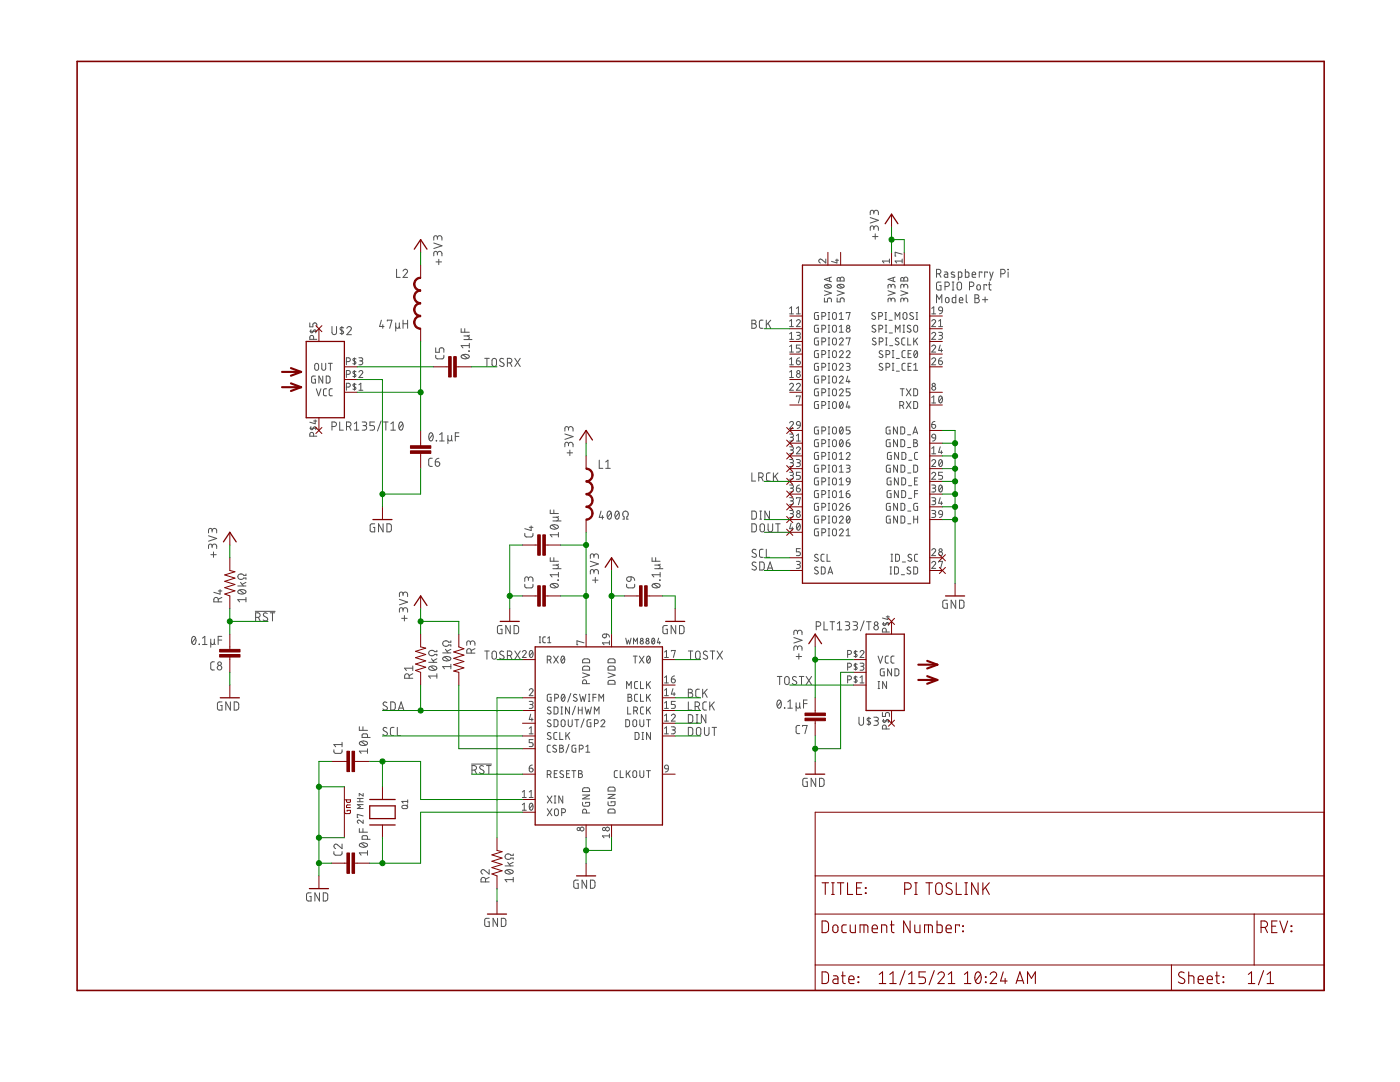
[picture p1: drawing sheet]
<svg xmlns="http://www.w3.org/2000/svg" width="279mm" height="216mm" viewBox="0 0 279 216" stroke-linecap="round" stroke-linejoin="round" font-family="sans-serif">
<g fill="none" stroke="#505050" stroke-width=".2">
<path d="M79.1 53.7v1.7h.8M80.4 54.1a.44 .44 0 0 1 .7-.4 .44 .44 0 0 1 .1 .7l-.8 1h.9M86.6 48.5l1.6 .5-1.6 .6M87 52.3h1.1M87.3 50.6a.46 .46 0 0 1 .4-.5 .46 .46 0 0 1 .5 .5v.5M87.3 50.9v-.4a.36 .36 0 0 0-.4-.4 .36 .36 0 0 0-.3 .4v.6M87.3 47.5a.46 .46 0 0 1 .4-.5 .46 .46 0 0 1 .5 .5v.4M87.3 47.8v-.4a.36 .36 0 0 0-.4-.4 .36 .36 0 0 0-.3 .4v.5M87.6 51.7v1.1M164.5 59.5v.7h.6v-.4a.4 .4 0 0 1 .4-.3 .4 .4 0 0 1 .4 .3v.4M164.5 58l1.4 .5-1.4 .4M164.6 56.9a.88 .88 0 0 1 1.3 .2 .83 .83 0 0 1-1.4 0z"/>
<path d="M164.8 51.7v.8l-.8-.7a.38 .38 0 0 0-.6 .1 .38 .38 0 0 0 .3 .6M164.8 56.8l.8 .6M165.6 55.4v.7M165.9 55.3l-1.4 .5 1.4 .4M166.7 51.9h.6M167 51.7v.8l-1.1-.3M167.1 59.5v.7h.6v-.4a.4 .4 0 0 1 .4-.3 .4 .4 0 0 1 .4 .3v.4M167.1 58l1.4 .5-1.4 .4M167.2 56.9a.78 .78 0 0 1 1.2 .3 .77 .77 0 0 1-1.3-.2zM167.2 55.4h.2l.3 .3a.39 .39 0 0 1 .4-.4 .39 .39 0 0 1 .4 .4v.4h-1.4zM167.4 56.8l.7 .6M167.7 55.7v.4"/>
<path d="M173.7 43.4l1.6 .6-1.6 .5M174.1 47.2h1.1M174.4 45.5a.46 .46 0 0 1 .4-.4 .46 .46 0 0 1 .5 .4v.5M174.4 45.8v-.4a.36 .36 0 0 0-.4-.3 .36 .36 0 0 0-.3 .3v.6M174.4 42.4a.46 .46 0 0 1 .4-.4 .46 .46 0 0 1 .5 .4v.4M174.4 42.7v-.4a.36 .36 0 0 0-.4-.3 .36 .36 0 0 0-.3 .3v.5M174.7 46.7v1M177.2 58l1.4 .5-1.4 .4M177.5 52.1h-1.4l.3 .4M177.5 51.7v.8M177.8 59.9a.39 .39 0 0 1 .4-.4 .39 .39 0 0 1 .4 .4v.3M177.8 57.1a.39 .39 0 0 1 .4-.4 .39 .39 0 0 1 .4 .4v.4"/>
<path d="M177.8 57.4v-.5l-.3-.2-.3 .2v.6M178.3 55.4v.7M178.6 55.3l-1.4 .5 1.4 .4M179.8 58l1.4 .5-1.4 .4M179.9 55.4h.2l.3 .3a.39 .39 0 0 1 .4-.4 .39 .39 0 0 1 .4 .4v.4h-1.4zM180 52.1h-1.4l.3 .4M180 51.7v.8M180 50.7l-1.4-.4v.8h.2M180.4 59.8a.39 .39 0 0 1 .4-.3 .39 .39 0 0 1 .4 .3v.4M180.4 57.1a.39 .39 0 0 1 .4-.4 .39 .39 0 0 1 .4 .4v.4M180.4 57.3l-.1-.4-.3-.2-.2 .2v.6M180.4 55.7v.4"/>
<path d="M186.9 54.6h.4a.44 .44 0 0 0 .5-.4 .44 .44 0 0 0-.5-.5h-.4v1.6M187.4 54.6l.4 .7M187.8 56.3h-.7l-.2 .2v1l.2 .3 .7 .1v-.9h-.3M188.5 54.3h.5l.1 .2v.8h-.5l-.2-.2 .1-.3 .6-.1M188.6 57.2h.4a.44 .44 0 0 0 .5-.5 .44 .44 0 0 0-.5-.4h-.4v1.6M188.8 59.5l.2-.1 .3 .1 .1 .6a.36 .36 0 0 1-.4 .3 .36 .36 0 0 1-.3-.3zM190 57.9h.4M190 56.3h.4M190.2 56.3v1.6M190.5 54.4l-.4-.1-.3 .2 .7 .5v.2h-.7M190.8 58.8v1.6l-.7-.1v-.8l.1-.1h.6M191.1 56.4l.4-.1 .3 .1 .1 1a.44 .44 0 0 1-.4 .5 .44 .44 0 0 1-.5-.5z"/>
<path d="M191.3 55.3h.6l.1-.8-.2-.2h-.5v1.6M191.5 59.9h.7a.37 .37 0 0 0-.3-.5 .37 .37 0 0 0-.4 .3v.6l.7 .1M192.7 53.7v1.6h.5l.2-.2v-.7l-.2-.1h-.5M192.8 58.8v1.4l.3 .2M193.5 57.2h.4a.44 .44 0 0 0 .5-.5 .44 .44 0 0 0-.5-.4h-.4v1.6M194 54.8h.7a.37 .37 0 0 0-.2-.5 .37 .37 0 0 0-.5 .3l.1 .7h.6M194.6 58.8h.4a.35 .35 0 0 1 .4 .4 .35 .35 0 0 1-.4 .3 .44 .44 0 0 1 .5 .5 .44 .44 0 0 1-.5 .4h-.4zM194.6 59.5h.4M195.1 56.9l.2-.1 .3 .1 .1 .6a.36 .36 0 0 1-.4 .4 .36 .36 0 0 1-.4-.4zM196 54.4v-.1h-.6v1M196.1 59.8h1M196.6 59.3v1"/>
<path d="M196.9 57v-.2h-.5v1.1M197 54.4v-.1h-.5v1M197.3 56.8h.5M197.4 56.3l.1 1.4 .3 .2M197.5 54.3l.3 1M198.2 54.3l-.5 1.6h-.2M199.7 54.6h.5a.44 .44 0 0 0 .4-.4 .44 .44 0 0 0-.4-.5h-.5v1.6M201.1 53.7l.1 .1zM201.2 54.3v1M61.8 64.4v.8h.6v-.5a.4 .4 0 0 1 .4-.3 .4 .4 0 0 1 .4 .3v.5M61.8 66.1h1.4M62.1 65.8l-.1 .4 .1 .2h.2l.3-.5a.31 .31 0 0 1 .5 .1 .31 .31 0 0 1-.1 .4"/>
<path d="M62.6 67.7v-.4a.38 .38 0 0 0-.4-.4 .38 .38 0 0 0-.4 .4v.4h1.4M62.9 72.6l.3-.1 .3 .1 .1 .9a.39 .39 0 0 1-.4 .4 .39 .39 0 0 1-.4-.4zM62.9 75h-.4l-.3 .2v.9l.2 .3h.5v-.7h-.2M63.1 77.6l.5 1.4 .5-1.4M64.2 72.5v1a.39 .39 0 0 0 .4 .4 .39 .39 0 0 0 .4-.4v-1M64.4 75v1.4l-.8-1.4v1.4M65.1 75l.5 .1 .2 .2v.9l-.2 .2h-.5zM65.2 77.6h-.5l-.1 .3v.9l.1 .2h.5M65.5 72.5h.8M65.9 72.5v1.4M66.3 65.2v1.1a.46 .46 0 0 0 .4 .5 .46 .46 0 0 0 .5-.5v-1.1M66.3 77.6h-.4l-.2 .3v.9l.2 .2h.4"/>
<path d="M68.2 65.2v1.6M68.6 65.4l-.3-.1-.4 .2v.2l.7 .6-.3 .3-.4-.1M69.1 74.7h.4a.38 .38 0 0 0 .4-.4 .38 .38 0 0 0-.4-.4h-.4v1.4M69.1 77.2h.4a.38 .38 0 0 0 .4-.3 .38 .38 0 0 0-.4-.4h-.4v1.4M69.1 72.2h.4a.38 .38 0 0 0 .4-.4 .38 .38 0 0 0-.4-.4h-.4v1.4M69.2 65.5a.45 .45 0 0 1 .6-.3 .45 .45 0 0 1 .2 .7l-.8 .9h.9M70.7 71.4v1.4M70.7 73.9v1.4M70.7 76.5v1.4M71.1 74.2l-.5-.1-.2 .1 .1 .2 .4 .3a.31 .31 0 0 1 0 .5 .31 .31 0 0 1-.5-.1M71.1 76.7l-.5-.1-.2 .2 .1 .2 .4 .3a.31 .31 0 0 1 0 .4 .31 .31 0 0 1-.5-.1M71.1 71.6l-.5-.1-.2 .2 .1 .2 .4 .3a.31 .31 0 0 1 0 .5 .31 .31 0 0 1-.5-.1"/>
<path d="M71.6 74.2a.38 .38 0 0 1 .6-.2 .38 .38 0 0 1 .1 .5l-.7 .8h.8M71.6 71.4h.6l.2 .2-.2 .4h-.4M71.6 77.9h.8M71.6 76.8l.4-.3v1.4M72 72a.39 .39 0 0 1 .4 .4 .39 .39 0 0 1-.4 .4h-.4M76.1 63.9l-.3 1.3h.8M76.4 64.8v.7M77.3 64.1v-.2h.9l-.4 1.6M79 65.2a.36 .36 0 0 0 .3 .3 .36 .36 0 0 0 .4-.3M79 64.4v1.7M79.7 64.4v.9l.2 .2M80.4 63.9v1.6"/>
<path d="M80.4 64.6h.9M81.3 63.9v1.6M87 70.9v.5l.3 .2h1l.3-.4v-.3M87 69.4v.9h.7v-.5a.46 .46 0 0 1 .4-.4 .46 .46 0 0 1 .5 .4v.5M92 65.6v.7h1.7M92.1 70.9a1.02 1.02 0 0 1 1.6 .3 .97 .97 0 0 1-1.7 0zM92.4 70.8l.9 .7M92.6 67.8h1.6M92.8 65.6v.7M93.3 67a.36 .36 0 0 1 .4 .4 .36 .36 0 0 1-.4 .4M93.6 70l.1 .1zM93.7 66.9l-.2 .1h-.9"/>
<path d="M93.7 68.5v.9M93.7 69h-1.7l.4 .4M96.7 71.5h.9M97.2 71.5v1.6M98.3 71.6l.3-.1 .4 .1 .1 1.1a.44 .44 0 0 1-.5 .4 .44 .44 0 0 1-.4-.4zM100.5 71.6l-.2-.1a.37 .37 0 0 0-.5 .2 .37 .37 0 0 0 .1 .5l.5 .3a.38 .38 0 0 1 .2 .5 .38 .38 0 0 1-.6 .1l-.3-.2M101.3 72.4h.4a.46 .46 0 0 0 .5-.4 .46 .46 0 0 0-.5-.5h-.4v1.6M101.8 72.4l.4 .7M102.7 71.5l1.1 1.6M103.8 71.5l-1.1 1.6M150.1 63.9h.4a.36 .36 0 0 1 .4 .3 .36 .36 0 0 1-.4 .4 .46 .46 0 0 1 .5 .5 .46 .46 0 0 1-.5 .4h-.4zM150.1 64.6h.4"/>
<path d="M152.3 63.9h-.5l-.2 .3v1.1l.2 .2h.5M152.9 63.9v1.6M153.3 64.5l.5 1M153.8 63.9l-.9 1M157.6 76.8a.38 .38 0 0 1 .5-.3 .38 .38 0 0 1 .1 .6l-.6 .8h.7M157.6 65.2h.7M157.6 61.5l.4-.3v1.4M157.6 64.1l.4-.3v1.4M157.6 66.6l.4-.3v1.4M157.6 69.2l.4-.3v1.4M157.6 71.7l.4-.3v1.4M157.6 74.2l.4-.3v1.4"/>
<path d="M157.6 62.6h.7M157.6 67.7h.7M157.6 70.3h.7M157.6 72.8h.7M157.6 75.3h.7M158.9 64.1a.38 .38 0 0 1 .6-.3 .38 .38 0 0 1 .1 .6l-.7 .8h.8M158.9 66.3h.7l.1 .2-.1 .4h-.5M158.9 72h.5a.39 .39 0 0 1 .3 .4 .39 .39 0 0 1-.4 .4 .39 .39 0 0 1-.4-.4zM158.9 76.8a.38 .38 0 0 1 .6-.3 .38 .38 0 0 1 .1 .6l-.7 .8h.8M158.9 79.2v-.2h.8l-.4 1.4M158.9 62.6h.8M158.9 61.5l.4-.3v1.4"/>
<path d="M159.3 66.9a.39 .39 0 0 1 .4 .4 .39 .39 0 0 1-.4 .4h-.4M159.6 71.4l-.4 .1-.3 .5M159.7 68.9h-.8v.6h.5a.4 .4 0 0 1 .3 .4 .4 .4 0 0 1-.3 .4h-.5M163.3 62.4h-.6l-.1 .1-.1 .9 .2 .3 .6 .1v-.8h-.2M163.3 64.9h-.6l-.1 .2-.1 .9 .2 .3h.6v-.8h-.2M163.3 67.4l-.6 .1-.1 .1-.1 .9 .2 .3h.6v-.7h-.2M163.3 70h-.4l-.3 .2-.1 .9 .2 .2 .6 .1v-.8h-.2M163.3 72.5h-.4l-.3 .2-.1 .9 .2 .3h.6v-.8h-.2M163.3 75h-.4l-.3 .2-.1 .9 .2 .3h.6v-.7h-.2M163.3 77.6h-.4l-.3 .2-.1 .9 .2 .3h.6v-.8h-.2M164 63.1h.4a.38 .38 0 0 0 .4-.4 .38 .38 0 0 0-.4-.3h-.4v1.4M164 65.7h.4a.38 .38 0 0 0 .4-.4 .38 .38 0 0 0-.4-.4h-.4v1.4"/>
<path d="M164 68.2h.4a.38 .38 0 0 0 .4-.4 .38 .38 0 0 0-.4-.4h-.4v1.4M164 70.7h.4a.39 .39 0 0 0 .4-.4 .39 .39 0 0 0-.4-.3h-.4v1.4M164 73.3h.4a.39 .39 0 0 0 .4-.4 .39 .39 0 0 0-.4-.4h-.4v1.4M164 75.8h.4a.39 .39 0 0 0 .4-.4 .39 .39 0 0 0-.4-.4h-.4v1.4M164 78.4h.4a.39 .39 0 0 0 .4-.4 .39 .39 0 0 0-.4-.4h-.4v1.4M165.3 66.3h.3M165.3 63.8h.3M165.3 62.4h.3M165.3 64.9h.3M165.3 68.8h.3M165.3 67.4h.3M165.3 71.4h.3"/>
<path d="M165.3 70h.3M165.3 73.9h.3M165.3 72.5h.3M165.3 76.4h.3M165.3 75h.3M165.3 79h.3M165.3 77.6h.3M165.4 62.4v1.4M165.4 64.9v1.4M165.4 67.4v1.4M165.4 70v1.4M165.4 72.5v1.4"/>
<path d="M165.4 75v1.4M165.4 77.6v1.4M166.3 62.5l.2-.1 .3 .1 .1 .9a.39 .39 0 0 1-.4 .4 .39 .39 0 0 1-.4-.4zM166.3 65l.2-.1 .3 .1 .1 .9a.39 .39 0 0 1-.4 .4 .39 .39 0 0 1-.4-.4zM166.3 67.5l.2-.1 .3 .1 .1 .9a.39 .39 0 0 1-.4 .4 .39 .39 0 0 1-.4-.4zM166.3 70.1l.2-.1 .3 .1 .1 .9a.39 .39 0 0 1-.4 .4 .39 .39 0 0 1-.4-.4zM166.3 72.6l.2-.1 .3 .1 .1 .9a.39 .39 0 0 1-.4 .4 .39 .39 0 0 1-.4-.4zM166.3 75.2l.2-.2 .3 .2 .1 .9a.39 .39 0 0 1-.4 .3 .39 .39 0 0 1-.4-.3zM166.3 77.7l.2-.1 .3 .1 .1 .9a.39 .39 0 0 1-.4 .4 .39 .39 0 0 1-.4-.4zM167.5 67.7a.38 .38 0 0 1 .6-.3 .38 .38 0 0 1 .1 .7l-.7 .7h.8M167.5 70.3a.38 .38 0 0 1 .6-.3 .38 .38 0 0 1 .1 .6l-.7 .8h.8M167.5 72.8a.38 .38 0 0 1 .6-.3 .38 .38 0 0 1 .1 .6l-.7 .8h.8"/>
<path d="M167.5 75.4a.38 .38 0 0 1 .6-.3 .38 .38 0 0 1 .1 .6l-.7 .7h.8M167.5 77.9a.38 .38 0 0 1 .6-.3 .38 .38 0 0 1 .1 .6l-.7 .8h.8M167.5 66.3h.8M167.5 63.8h.8M167.5 62.7l.4-.3v1.4M167.5 65.2l.4-.3v1.4M168.9 70.3a.38 .38 0 0 1 .5-.3 .38 .38 0 0 1 .1 .6l-.6 .8h.8M168.9 72.5h.5l.3 .2-.2 .4h-.5M168.9 62.5v-.1h.8l-.4 1.4M168.9 67.6v-.2h.8l-.4 1.4M169.2 75l-.3 1.1h.8M169.3 73.1a.38 .38 0 0 1 .4 .4 .38 .38 0 0 1-.4 .4h-.4"/>
<path d="M169.4 75.8v.6M169.7 77.6h-.8v.6h.5a.39 .39 0 0 1 .3 .4 .39 .39 0 0 1-.3 .4h-.5M174.7 62.5a.35 .35 0 0 0-.6-.1 .35 .35 0 0 0 .1 .5l.4 .3a.38 .38 0 0 1-.1 .6 .38 .38 0 0 1-.5-.3M174.7 65a.35 .35 0 0 0-.5-.1 .35 .35 0 0 0 0 .6l.4 .2a.32 .32 0 0 1 .1 .4 .32 .32 0 0 1-.4 .2l-.3-.2M174.8 67.5h-.5l-.2 .2 .1 .2 .5 .3a.35 .35 0 0 1 0 .6 .35 .35 0 0 1-.5-.1l-.1-.1M175.4 63.1h.3a.38 .38 0 0 0 .4-.4 .38 .38 0 0 0-.4-.3h-.3v1.4M175.4 65.7h.4a.38 .38 0 0 0 .4-.4 .38 .38 0 0 0-.4-.4h-.4v1.4M175.5 68.2h.4a.38 .38 0 0 0 .4-.4 .38 .38 0 0 0-.4-.4h-.4v1.4M176.1 70.1l-.3-.1-.3 .3v.2l.5 .3a.35 .35 0 0 1 .1 .5 .35 .35 0 0 1-.5 0l-.2-.1M176.1 72.6l-.3-.1-.3 .3v.2l.5 .3a.35 .35 0 0 1 .1 .5 .35 .35 0 0 1-.5 0l-.2-.1M176.6 63.8h.3M176.6 62.4h.3"/>
<path d="M176.7 66.3h.3M176.7 64.9h.3M176.7 68.8h.3M176.7 67.4h.3M176.8 62.4v1.4M176.8 70.7h.4a.39 .39 0 0 0 .4-.4 .39 .39 0 0 0-.4-.3h-.4v1.4M176.8 73.3h.4a.39 .39 0 0 0 .4-.4 .39 .39 0 0 0-.4-.4h-.4v1.4M176.8 64.9v1.4M176.9 67.4v1.4M177.4 63.9h.7M177.5 66.4h.6M177.5 69h.7"/>
<path d="M177.8 60.1v-.5l-.3-.1-.3 .1v.6M178.1 71.4h.3M178.1 70h.3M178.1 73.9h.3M178.1 72.5h.3M178.2 70v1.4M178.2 72.5v1.4M178.6 63.8v-1.4l.5 .7 .5-.7v1.4M178.7 66.3v-1.4l.5 .8 .4-.8v1.4M178.9 71.5h.6M178.9 74.1h.6M179.3 67.5h-.4l-.2 .2 .1 .2 .5 .3a.35 .35 0 0 1 0 .6 .35 .35 0 0 1-.5-.1l-.2-.1"/>
<path d="M179.7 77.6h.7M180.1 77.6v1.4M180.2 66.3h.3M180.2 64.9h.3M180.3 62.5l.3-.1 .3 .1 .1 .9a.39 .39 0 0 1-.4 .4 .39 .39 0 0 1-.4-.4zM180.4 60.1l-.1-.5-.3-.1-.2 .1v.6M180.4 64.9v1.4M180.6 67.4l-.5 .1-.1 .2v.9l.1 .2h.5M180.7 70h-.5l-.2 .3v.9l.2 .1 .5 .1M180.7 72.5h-.5l-.2 .3v.9l.2 .2h.5M180.9 77.6l.9 1.4M181.2 67.4v1.4h.6"/>
<path d="M181.2 70.6h.5M181.2 73.1h.5M181.7 65l-.4-.1-.2 .3v.2l.6 .3a.32 .32 0 0 1 .1 .4 .32 .32 0 0 1-.5 .2l-.3-.2M181.8 77.6l-.9 1.4M181.8 70h-.6v1.4h.6M181.8 72.5h-.6v1.4h.6M182.2 62.5l-.4-.1-.2 .3 .1 .2 .5 .3a.35 .35 0 0 1 0 .5 .35 .35 0 0 1-.5-.1l-.2-.1M182.4 77.6h.5l.2 .2v.9l-.2 .3h-.5zM182.4 73.9h.7M182.4 67.4v1.4M182.4 72.8l.4-.3v1.4M182.5 65l.3-.1 .2 .1 .1 .9a.39 .39 0 0 1-.4 .4 .39 .39 0 0 1-.3-.4z"/>
<path d="M182.5 70.1l.3-.1a.83 .83 0 0 1 0 1.4 .85 .85 0 0 1-.3-1.3zM182.7 68l.4 .8M182.8 63.8h.3M182.8 62.4h.3M183 62.4v1.4M183 70.3l-.6 .8M183.1 67.4l-.7 .9M185.9 64.1a.38 .38 0 0 1 .6-.3 .38 .38 0 0 1 .1 .6l-.7 .8h.8M185.9 66.6a.38 .38 0 0 1 .6-.3 .38 .38 0 0 1 .1 .6l-.7 .8h.8M185.9 69.2a.38 .38 0 0 1 .6-.3 .38 .38 0 0 1 .1 .6l-.7 .8h.8M185.9 71.7a.38 .38 0 0 1 .6-.3 .38 .38 0 0 1 .1 .6l-.7 .8h.8M185.9 62.6h.8"/>
<path d="M185.9 79.3l.5-.3v1.4M185.9 61.5l.5-.3v1.4M186.9 60.4v-1.6l.5 .9 .6-.9v1.6M187.3 66.3h.6l.2 .2-.2 .4h-.4M187.3 72h.5a.39 .39 0 0 1 .3 .4 .39 .39 0 0 1-.4 .4 .39 .39 0 0 1-.4-.4zM187.3 65.2h.8M187.3 64.1l.4-.3v1.4M187.4 61.3l.3-.1 .3 .1 .1 .7-.7-.1zM187.5 79.1l.1-.1a.69 .69 0 0 1 .5 .7 .69 .69 0 0 1-.5 .7l-.3-.7zM187.6 68.9l-.3 1h.8M187.7 66.9a.39 .39 0 0 1 .4 .4 .39 .39 0 0 1-.4 .4h-.4M187.9 69.6v.7"/>
<path d="M187.9 71.4l-.3 .1-.3 .5M188 79.3l-.6 .8M188.1 62l-.1 .4-.5 .2M61.8 85.4h1.4M62.1 85.1l-.1 .5 .1 .1h.2l.5-.6 .3 .2-.1 .4M62.6 87v-.3a.38 .38 0 0 0-.4-.4 .38 .38 0 0 0-.4 .4v.3h1.4M62.6 84h.6M62.9 83.8v.8l-1.1-.4M66.3 85.1h.4a.46 .46 0 0 0 .5-.4 .46 .46 0 0 0-.5-.5h-.4v1.6M67.8 84.2v1.6h.7M69.2 85.1h.4a.46 .46 0 0 0 .5-.4 .46 .46 0 0 0-.5-.5h-.4v1.6M69.7 85.1l.4 .7"/>
<path d="M70.7 85.8h.9M70.7 84.6l.5-.4v1.6M72.3 84.2h.5a.36 .36 0 0 1 .4 .4 .36 .36 0 0 1-.4 .3h-.3M72.7 84.9a.46 .46 0 0 1 .5 .5 .46 .46 0 0 1-.5 .4h-.4M74.7 84.2h-.9v.7h.6a.46 .46 0 0 1 .3 .5 .46 .46 0 0 1-.3 .4h-.6M76.1 84l-.8 2M76.5 84.2h.9M77 84.2v1.6M78 85.8h.9M78 84.6l.5-.4v1.6M79.8 84.3l.2-.1a.97 .97 0 0 1 0 1.6 1.02 1.02 0 0 1-.2-1.5zM80.4 84.6l-.7 .9"/>
<path d="M85.8 86.5l.2-.1a.95 .95 0 0 1 0 1.6 1.04 1.04 0 0 1-.2-1.5zM86.3 91.4l-.5 .1-.2 .3v1l.2 .2 .5 .1M86.4 86.7l-.8 .9M86.9 92.2h.5a.45 .45 0 0 1 .4 .5 .45 .45 0 0 1-.5 .4 .45 .45 0 0 1-.4-.5zM87.1 87.9v.1zM87.6 91.4l-.4 .2-.3 .6M87.7 88h.9M87.7 86.7l.5-.3v1.6M89.4 87.6a.37 .37 0 0 0 .4 .4 .37 .37 0 0 0 .3-.4M89.4 86.9v1.6M90.1 86.9v.9l.2 .2M90.9 87.1h.7"/>
<path d="M91.6 86.4h-.7v1.6M112.7 86.6l1.7 .5-1.7 .6M113.2 90.4h1.1M113.5 88.7a.46 .46 0 0 1 .4-.5 .46 .46 0 0 1 .5 .5v.5M113.5 89v-.4a.36 .36 0 0 0-.4-.4 .36 .36 0 0 0-.4 .4v.6M113.5 85.6a.46 .46 0 0 1 .4-.5 .46 .46 0 0 1 .5 .5v.4M113.5 85.8v-.3a.36 .36 0 0 0-.4-.4 .36 .36 0 0 0-.4 .4v.5M113.7 89.8v1.1M119.6 91.8v1.7h.7M120.9 92.2l.4-.4v1.7M120.9 93.5h.9M150.1 94.4v1.6h.7"/>
<path d="M151.4 95.2h.5a.44 .44 0 0 0 .4-.4 .44 .44 0 0 0-.4-.4h-.5v1.6M152 95.2l.3 .8M153.7 94.4h-.5l-.2 .3v1.1l.2 .1 .5 .1M154.3 94.4v1.6M154.7 95l.6 1M155.3 94.4l-1 1M157.6 84.4a.38 .38 0 0 1 .5-.3 .38 .38 0 0 1 .1 .6l-.6 .8h.7M157.6 86.6l.6 .1 .1 .2-.1 .3h-.5M157.6 89.2h.6l.1 .2-.1 .3-.5 .1M157.6 91.7h.6l.1 .2-.1 .4h-.5M157.6 94.2l.6 .1 .1 .2-.1 .3-.5 .1M157.6 96.8h.6l.1 .2-.1 .4h-.5"/>
<path d="M157.6 99.3l.6 .1 .1 .2-.1 .3h-.5M158 87.2a.38 .38 0 0 1 .3 .4 .38 .38 0 0 1-.3 .4h-.4M158 89.8a.38 .38 0 0 1 .3 .4 .38 .38 0 0 1-.3 .4h-.4M158 92.3a.38 .38 0 0 1 .3 .4 .38 .38 0 0 1-.3 .4h-.4M158 94.9a.38 .38 0 0 1 .3 .3 .38 .38 0 0 1-.3 .4h-.4M158 97.4a.38 .38 0 0 1 .3 .4 .38 .38 0 0 1-.3 .4h-.4M158 99.9a.38 .38 0 0 1 .3 .4 .38 .38 0 0 1-.3 .4h-.4M158.9 89.5a.38 .38 0 0 1 .6-.3 .38 .38 0 0 1 .1 .6l-.7 .8h.8M158.9 91.7h.7l.1 .2-.1 .4h-.5M158.9 97.4h.5a.39 .39 0 0 1 .3 .4 .39 .39 0 0 1-.4 .4 .39 .39 0 0 1-.4-.4zM158.9 88h.8M158.9 99.5v-.2h.8l-.4 1.4"/>
<path d="M158.9 86.9l.4-.3v1.4M159.1 84.2l.2-.1 .3 .1 .1 .7-.7-.1-.1-.3zM159.3 92.3a.38 .38 0 0 1 .4 .4 .38 .38 0 0 1-.4 .4h-.4M159.6 96.8l-.5 .2-.2 .4M159.7 84.9l-.2 .5-.4 .1M159.7 94.2h-.8v.7h.5a.39 .39 0 0 1 .3 .3 .39 .39 0 0 1-.3 .4h-.5M163.3 80.1h-.6l-.1 .2-.1 .9 .2 .3h.6v-.7h-.2M163.3 85.2h-.6l-.1 .2-.1 .9 .2 .3h.6v-.8h-.2M163.3 87.7l-.6 .1-.1 .1-.1 .9 .2 .3h.6v-.7h-.2M163.3 90.3h-.6l-.1 .2-.1 .9 .2 .3h.6v-.8h-.2M163.3 92.8h-.6l-.1 .2-.1 .9 .2 .3h.6v-.7h-.2M163.3 95.4h-.6l-.1 .1-.1 1 .2 .2 .6 .1v-.8h-.2"/>
<path d="M163.3 97.9h-.6l-.1 .2-.1 .9 .2 .3h.6v-.8h-.2M164 80.9h.4a.39 .39 0 0 0 .4-.4 .39 .39 0 0 0-.4-.4h-.4v1.4M164 86h.4a.39 .39 0 0 0 .4-.4 .39 .39 0 0 0-.4-.4h-.4v1.4M164 88.5h.4a.39 .39 0 0 0 .4-.4 .39 .39 0 0 0-.4-.4h-.4v1.4M164 91.1h.4a.39 .39 0 0 0 .4-.4 .39 .39 0 0 0-.4-.4h-.4v1.4M164 93.6h.4a.39 .39 0 0 0 .4-.4 .39 .39 0 0 0-.4-.4h-.4v1.4M164 96.1h.4a.39 .39 0 0 0 .4-.4 .39 .39 0 0 0-.4-.3h-.4v1.4M164 98.7h.4a.39 .39 0 0 0 .4-.4 .39 .39 0 0 0-.4-.4h-.4v1.4M165.3 86.6h.3M165.3 85.2h.3M165.3 81.5h.3M165.3 80.1h.3"/>
<path d="M165.3 89.1h.3M165.3 87.7h.3M165.3 91.7h.3M165.3 90.3h.3M165.3 94.2h.3M165.3 92.8h.3M165.3 96.8h.3M165.3 95.4h.3M165.3 99.3h.3M165.3 97.9h.3M165.4 80.1v1.4M165.4 85.2v1.4"/>
<path d="M165.4 87.7v1.4M165.4 90.3v1.4M165.4 92.8v1.4M165.4 95.4v1.4M165.4 97.9v1.4M166.3 80.2l.2-.1 .3 .1 .1 .9a.39 .39 0 0 1-.4 .4 .39 .39 0 0 1-.4-.4zM166.3 85.3l.2-.1 .3 .1 .1 .9a.39 .39 0 0 1-.4 .4 .39 .39 0 0 1-.4-.4zM166.3 87.9l.2-.2 .3 .2 .1 .9a.39 .39 0 0 1-.4 .3 .39 .39 0 0 1-.4-.3zM166.3 90.4l.2-.1 .3 .1 .1 .9a.39 .39 0 0 1-.4 .4 .39 .39 0 0 1-.4-.4zM166.3 92.9l.2-.1 .3 .1 .1 .9a.39 .39 0 0 1-.4 .4 .39 .39 0 0 1-.4-.4zM166.3 95.5l.2-.1 .3 .1 .1 .9a.39 .39 0 0 1-.4 .4 .39 .39 0 0 1-.4-.4zM166.3 98l.2-.1 .4 .2v.8a.39 .39 0 0 1-.4 .4 .39 .39 0 0 1-.4-.4z"/>
<path d="M167.5 90.6l.4-.3v1.4M167.5 93.1l.4-.3v1.4M167.5 95.7l.4-.3v1.4M167.5 98.2l.4-.3v1.4M167.5 91.7h.8M167.5 94.2h.8M167.5 96.8h.8M167.5 99.3h.8M167.7 80.2h.1a.69 .69 0 0 1 .5 .6 .69 .69 0 0 1-.5 .7l-.3-.4zM167.7 85.3l.2-.1a.81 .81 0 0 1 0 1.4 .85 .85 0 0 1-.2-1.3zM167.7 87.8l.2-.1a.81 .81 0 0 1 0 1.4 .85 .85 0 0 1-.2-1.3zM168.2 80.4l-.6 .8"/>
<path d="M168.2 85.5l-.6 .8M168.2 88.1l-.6 .7M168.9 88.4h.5a.39 .39 0 0 1 .3 .4 .39 .39 0 0 1-.4 .3 .39 .39 0 0 1-.4-.3zM168.9 90.6a.38 .38 0 0 1 .5-.3 .38 .38 0 0 1 .1 .6l-.6 .8h.8M168.9 92.8h.5l.3 .3-.2 .3-.5 .1M168.9 98.5h.5a.39 .39 0 0 1 .3 .4 .39 .39 0 0 1-.4 .4 .39 .39 0 0 1-.4-.4zM169 95.5l.3-.1 .2 .1 .2 .6h-.7zM169.2 80.1l-.3 1.1h.8M169.3 93.5a.38 .38 0 0 1 .4 .3 .38 .38 0 0 1-.4 .4h-.4M169.4 80.9v.6M169.5 87.7l-.5 .3-.1 .4M169.5 97.9l-.5 .2-.1 .4"/>
<path d="M169.7 85.2h-.8v.6h.5a.39 .39 0 0 1 .3 .4 .39 .39 0 0 1-.3 .4h-.5M169.7 96.1l-.2 .4-.5 .3M177.6 85.2h-.6l-.1 .2-.1 .9 .2 .3h.6v-.8h-.2M177.7 87.7l-.6 .1-.2 .1v.9l.2 .3h.6v-.7h-.3M177.7 92.8h-.6l-.2 .2v.9l.2 .3h.6v-.7h-.3M177.8 95.4h-.6l-.1 .1-.1 1 .2 .2 .6 .1v-.8h-.2M177.8 97.9h-.6l-.1 .2-.1 .9 .2 .3h.6v-.8h-.2M177.9 90.3h-.6l-.2 .2v.9l.2 .3h.6v-.8h-.3M179.1 85.2v1.4l-.8-1.4v1.4M179.1 87.7v1.4l-.8-1.4v1.4M179.1 92.8v1.4l-.7-1.4v1.4M179.3 95.4v1.4l-.8-1.4v1.4"/>
<path d="M179.3 97.9v1.4l-.8-1.4v1.4M179.3 90.3v1.4l-.8-1.4v1.4M179.6 80.9h.4a.39 .39 0 0 0 .4-.4 .39 .39 0 0 0-.4-.4h-.4v1.4M179.8 85.2h.5l.2 .2v1l-.2 .2h-.5zM179.8 87.7l.5 .1 .2 .2v.9l-.2 .2h-.5zM179.8 92.8l.5 .1 .3 .2v.9l-.3 .2h-.5zM180 95.4h.5l.2 .2v.8l-.2 .3-.5 .1zM180 97.9h.5l.2 .2v.8l-.2 .4h-.5zM180 90.3h.6l.2 .2v.9l-.2 .3h-.6zM180 80.9l.4 .6M180.9 80.1l.9 1.4M181.1 86.8h.7"/>
<path d="M181.1 89.3h.7M181.2 94.4h.6M181.3 96.9h.6M181.3 99.4h.6M181.4 91.8h.6M181.8 80.1l-.9 1.4M182.2 86.6l.5-1.4 .4 1.4M182.3 86.3h.7M182.4 80.1l.5 .1 .2 .2v.9l-.2 .2h-.5zM182.4 87.7l.6 .2v.2l-.2 .3a.38 .38 0 0 1 .3 .4 .38 .38 0 0 1-.3 .3h-.4zM182.4 92.8l.5 .1 .2 .2v.9l-.2 .2h-.5zM182.4 88.4h.4"/>
<path d="M182.5 96h.5M182.5 98.5h.6M183.1 90.3h-.4l-.2 .3v.9l.2 .2h.4M183.1 95.4h-.6v1.4h.6M183.1 97.9h-.6v1.4M185.9 84.7h.5a.39 .39 0 0 1 .3 .4 .39 .39 0 0 1-.4 .4 .39 .39 0 0 1-.4-.4zM185.9 92a.38 .38 0 0 1 .6-.3 .38 .38 0 0 1 .1 .6l-.7 .8h.8M185.9 94.6a.38 .38 0 0 1 .6-.3 .38 .38 0 0 1 .1 .6l-.7 .7h.8M185.9 96.8h.7l.1 .2-.1 .4h-.5M185.9 99.3l.7 .1 .1 .2-.1 .3h-.5M185.9 89.5l.5-.3v1.4M185.9 80.4h.8"/>
<path d="M185.9 90.6h.8M186.1 86.7l.3-.1 .2 .1 .1 .7-.6-.1-.2-.3zM186.4 97.4a.38 .38 0 0 1 .3 .4 .38 .38 0 0 1-.3 .4h-.5M186.4 99.9a.38 .38 0 0 1 .3 .4 .38 .38 0 0 1-.3 .4h-.5M186.6 84.1l-.4 .1-.3 .5M186.7 87.4l-.2 .5-.4 .1M187.5 91.8l.1-.1a.69 .69 0 0 1 .5 .7 .69 .69 0 0 1-.5 .7l-.3-.4zM187.5 96.9l.1-.1a.69 .69 0 0 1 .5 .7 .69 .69 0 0 1-.5 .6l-.3-.4zM187.6 89.2l-.3 1.1h.8M187.6 99.3l-.3 1.1h.8M187.9 89.9v.7M188 92l-.6 .8"/>
<path d="M188 97.1l-.6 .8M188.1 94.2h-.8v.7h.5a.39 .39 0 0 1 .3 .3 .39 .39 0 0 1-.3 .4h-.5M41.6 106.9l1.6 .5-1.6 .6M42.1 110.7h1.1M42.3 109a.46 .46 0 0 1 .5-.4 .46 .46 0 0 1 .4 .4v.5M42.3 109.3v-.4a.36 .36 0 0 0-.3-.3 .36 .36 0 0 0-.4 .3v.6M42.3 105.9a.46 .46 0 0 1 .5-.5 .46 .46 0 0 1 .4 .5v.4M42.3 106.2v-.4a.36 .36 0 0 0-.3-.4 .36 .36 0 0 0-.4 .4v.5M42.6 110.1v1.1M43.6 117.9h.7M43.9 117.6v1l-1.2-.4M44.3 119.2l-.7 .4"/>
<path d="M47.5 116.9h1.6M47.6 117.9a1 1 0 0 1 1.5 .2 .97 .97 0 0 1-1.6 0zM47.8 117.7l.9 .7M48 116.2l.6 .7M49.1 114.5v.3h-.5a.62 .62 0 0 0-.9-.2 .62 .62 0 0 0 0 1 .62 .62 0 0 0 .9-.3h.5v.3M49.1 119.7h-1.6l.3 .4M49.1 119.2v.9M49.1 116.2l-.8 .4M74.8 104.5h-.7l-.2 .2v1.2l.2 .2h.7v-.9h-.3M76.5 104.5v1.6l-1-1.6v1.6M77.2 104.5h.6l.3 .3v1.1l-.3 .2h-.6zM79.7 119.6l1.6 .5-1.6 .6"/>
<path d="M80.4 118.6a.46 .46 0 0 1 .5-.5 .46 .46 0 0 1 .4 .5v.4M80.4 118.9v-.4a.36 .36 0 0 0-.3-.4 .36 .36 0 0 0-.4 .4v.5M104.7 116.6l.1 .5 .3 .2h1l.2-.2 .1-.5M104.7 106.4l.1 .5 .3 .2h1l.2-.2 .1-.5M105.5 115.5a.46 .46 0 0 1 .4-.4 .46 .46 0 0 1 .5 .4v.5M105.5 115.8v-.3a.36 .36 0 0 0-.4-.4 .36 .36 0 0 0-.4 .4v.5M105.6 105.2h.8M106 104.9v1l-1.3-.4M109.8 111.3v.7h1.6M109.8 101.7v.8h1.6M109.9 116.6a1.03 1.03 0 0 1 1.5 .3 .97 .97 0 0 1-1.6 0zM109.9 104.9a1.06 1.06 0 0 1 1.5 .2 .95 .95 0 0 1-1.6 0z"/>
<path d="M110.2 116.5l.9 .7M110.2 104.8l.9 .7M110.3 113.5h1.7M110.3 103.9h1.7M110.5 101.7v.8M110.5 111.3v.7M111.1 112.8a.36 .36 0 0 1 .3 .3 .36 .36 0 0 1-.3 .4M111.1 103.2a.37 .37 0 0 1 .3 .4 .37 .37 0 0 1-.3 .3M111.3 115.7l.1 .1zM111.4 112.6l-.1 .2h-1M111.4 103l-.1 .2h-1M111.4 106.3v.8"/>
<path d="M111.4 114.2v.9M111.4 114.7h-1.6l.4 .4M111.4 106.7h-1.6l.4 .4M117.8 112l1.6 .5-1.6 .6M118.3 115.8h1M118.5 114.1a.44 .44 0 0 1 .5-.5 .44 .44 0 0 1 .4 .5v.4M118.5 114.4v-.4a.36 .36 0 0 0-.3-.4 .36 .36 0 0 0-.4 .4v.5M118.5 111a.44 .44 0 0 1 .5-.5 .44 .44 0 0 1 .4 .5v.4M118.5 111.2v-.3a.36 .36 0 0 0-.3-.4 .36 .36 0 0 0-.4 .4v.5M118.8 115.2v1.1M120 102l-.4 1.2h.9M120.2 102.9v.7"/>
<path d="M121.3 102.1l.3-.1a.95 .95 0 0 1 0 1.6 1 1 0 0 1-.3-1.5zM122 102.3l-.8 .9M122.9 102.1l.3-.1a.95 .95 0 0 1 0 1.6 1 1 0 0 1-.3-1.5zM123.5 102.3l-.7 .9M124.3 103.6h.3v-.5a.61 .61 0 0 1-.2-.9 .61 .61 0 0 1 .9 0 .61 .61 0 0 1-.2 .9v.5h.3M125.1 116.6v.5l.3 .2h1l.2-.2 .1-.5M125.2 115.2l.7-.1v.6a.46 .46 0 0 1-.6 .3 .46 .46 0 0 1-.1-.8zM125.9 115.1l.5 .1 .3 .6M130.1 111.3v.7h1.6M130.2 116.6a1 1 0 0 1 1.5 .3 .95 .95 0 0 1-1.6 0zM130.5 116.5l.9 .7M130.7 113.5h1.6"/>
<path d="M130.9 111.3v.7M131.4 112.8a.36 .36 0 0 1 .3 .3 .36 .36 0 0 1-.3 .4M131.7 115.7v.1zM131.7 112.6l-.1 .2h-.9M131.7 114.7h-1.6l.4 .4M131.7 114.2v.9M150.1 102h.6l.2 .3 .1 .8-.3 .5h-.6zM150.1 104.5h.6l.2 .3 .1 .9-.3 .4h-.6zM150.9 109.7a.41 .41 0 0 0-.6 0 .41 .41 0 0 0 0 .6l.5 .2a.42 .42 0 0 1 0 .7 .42 .42 0 0 1-.6-.1l-.1-.1M150.9 112.3a.41 .41 0 0 0-.6-.1 .41 .41 0 0 0 0 .6l.5 .3a.41 .41 0 0 1 0 .6 .41 .41 0 0 1-.6-.1l-.1-.1M151.6 112.1l.7 .1 .2 .2v.9l-.2 .4h-.7zM151.6 103.6h.4"/>
<path d="M151.6 102h.4M151.8 104.6l.3-.1 .3 .1 .2 1.1a.44 .44 0 0 1-.5 .4 .44 .44 0 0 1-.4-.4zM151.8 102v1.6M152.3 109.6h-.5l-.2 .4v1l.2 .2h.5M152.9 109.6v1.6h.7M153.1 113.7l.6-1.6 .5 1.6M153.3 104.5v1.2a.46 .46 0 0 0 .4 .4 .46 .46 0 0 0 .5-.4v-1.2M153.3 113.3h.8M153.6 102v1.6l-.9-1.6v1.6M154.8 104.5h.9M155.3 104.5v1.6M157.6 101.9h.6l.1 .2-.1 .3-.5 .1"/>
<path d="M157.9 104.4l-.3 1.1h.7M158 102.5a.38 .38 0 0 1 .3 .4 .38 .38 0 0 1-.3 .4h-.4M158.1 105.2v.6M158.9 112l.7 .1 .1 .2-.1 .3h-.5M159.1 104.5l.2-.1a.83 .83 0 0 1 0 1.4 .85 .85 0 0 1-.2-1.3zM159.3 112.6a.38 .38 0 0 1 .4 .4 .38 .38 0 0 1-.4 .4h-.4M159.6 104.7l-.6 .8M159.7 109.5h-.8v.6h.5a.39 .39 0 0 1 .3 .4 .39 .39 0 0 1-.3 .4h-.5M163.2 113.2a.35 .35 0 0 0-.5 0 .35 .35 0 0 0 0 .5l.5 .2a.38 .38 0 0 1-.1 .6 .38 .38 0 0 1-.6-.2M163.2 110.7a.35 .35 0 0 0-.5-.1 .35 .35 0 0 0 0 .6l.5 .2a.38 .38 0 0 1-.1 .6 .38 .38 0 0 1-.6-.2M163.3 100.4l-.6 .1-.1 .1-.1 .9 .2 .3h.6v-.8h-.2M163.3 103h-.6l-.1 .2-.1 .9 .2 .3h.6v-.8h-.2"/>
<path d="M163.3 105.5h-.6l-.1 .2-.1 .9 .2 .3h.6v-.8h-.2M163.9 113.1l.5 .1 .3 .2v.9l-.3 .2h-.5zM164 101.2h.4a.39 .39 0 0 0 .4-.4 .39 .39 0 0 0-.4-.4h-.4v1.4M164 103.8h.4a.39 .39 0 0 0 .4-.4 .39 .39 0 0 0-.4-.4h-.4v1.4M164 106.3h.4a.39 .39 0 0 0 .4-.4 .39 .39 0 0 0-.4-.4h-.4v1.4M164.5 110.6h-.5l-.1 .3v.9l.1 .2h.5M165.1 110.6v1.4h.6M165.2 114.5l.5-1.4 .5 1.4M165.3 101.8h.3M165.3 100.4h.3M165.3 104.4h.3M165.3 103h.3"/>
<path d="M165.3 106.9h.3M165.3 105.5h.3M165.4 114.2h.7M165.4 100.4v1.4M165.4 103v1.4M165.4 105.5v1.4M166.3 100.6l.2-.2 .4 .3v.8a.39 .39 0 0 1-.4 .3 .39 .39 0 0 1-.4-.3zM166.3 103.1l.2-.1 .3 .1 .1 .9a.39 .39 0 0 1-.4 .4 .39 .39 0 0 1-.4-.4zM166.3 105.6l.2-.1 .3 .1 .1 .9a.39 .39 0 0 1-.4 .4 .39 .39 0 0 1-.4-.4zM167.5 100.8a.38 .38 0 0 1 .5-.4 .38 .38 0 0 1 .2 .6l-.7 .8h.8M167.5 103.3a.38 .38 0 0 1 .5-.3 .38 .38 0 0 1 .2 .6l-.7 .8h.8M167.5 105.8a.38 .38 0 0 1 .5-.3 .38 .38 0 0 1 .2 .6l-.7 .8h.8"/>
<path d="M168.9 101h.5a.39 .39 0 0 1 .3 .5 .39 .39 0 0 1-.4 .3 .39 .39 0 0 1-.4-.3zM168.9 106.9h.8M168.9 105.8l.4-.3v1.4M169.1 103.1l.2-.1a.83 .83 0 0 1 0 1.4 .88 .88 0 0 1-.2-1.3zM169.5 100.4l-.5 .3-.1 .3M169.6 103.3l-.6 .8M177.6 114.5h.3M177.6 113.1h.3M177.7 100.4l-.6 .1-.2 .1v.9l.2 .3h.6v-.8h-.3M177.7 103h-.6l-.2 .2v.9l.2 .3h.6v-.8h-.3M177.8 113.1v1.4M177.8 112h.3"/>
<path d="M177.8 110.6h.3M178 110.6v1.4M178.5 113.1l.6 .1 .2 .2v.9l-.2 .2h-.6zM178.7 110.6h.6l.2 .2v.8l-.2 .4h-.6zM179.1 100.4v1.4l-.7-1.4v1.4M179.1 103v1.4l-.7-1.4v1.4M179.8 100.4l.5 .1 .3 .2v.9l-.3 .2h-.5zM179.8 103h.5l.3 .2v.9l-.3 .3h-.5zM179.9 114.7h.6M180.1 112.1h.6M181.2 104.5h.6M181.2 102h.6"/>
<path d="M181.7 113.2h-.5l-.2 .3 .1 .1 .5 .3a.38 .38 0 0 1 0 .6 .38 .38 0 0 1-.6-.2M181.9 110.7l-.5-.1-.2 .3 .6 .5a.35 .35 0 0 1 .1 .5 .35 .35 0 0 1-.6 0l-.1-.1M182.4 113.1l.5 .1 .2 .2v.9l-.2 .2h-.5zM182.4 103.6h.7M182.4 103v1.4M183.1 110.6h-.4l-.2 .3v.9l.2 .2h.4M183.1 100.4l-.5 .1-.2 .1v.9l.2 .3h.5v-.8h-.2M183.1 103v1.4M185.9 109.8a.39 .39 0 0 1 .6-.3 .39 .39 0 0 1 .1 .6l-.7 .8h.8M185.9 112.3a.39 .39 0 0 1 .6-.3 .39 .39 0 0 1 .1 .6l-.7 .8h.8M185.9 101.9h.7l.1 .2-.1 .3-.5 .1M186.4 102.5a.38 .38 0 0 1 .3 .4 .38 .38 0 0 1-.3 .4h-.5"/>
<path d="M187.3 112.2v-.2h.8l-.4 1.4M187.4 102l.3-.1 .3 .1 .1 .6h-.7zM187.9 100.1v.6M188.1 102.6l-.2 .5-.4 .2M189.1 119.8h-.7l-.2 .2v1.2l.2 .1 .7 .1v-.9h-.3M190.7 119.8v1.6l-.9-1.6v1.6M191.5 119.8h.6l.3 .2v1.1l-.3 .2-.6 .1zM38.4 127.1l.3-.1a.95 .95 0 0 1 0 1.6 .98 .98 0 0 1-.3-1.5zM39 127.3l-.7 .9M39.7 128.5l.1 .1zM40.4 128.6h.9M40.4 127.3l.5-.3v1.6"/>
<path d="M42.1 128.2a.36 .36 0 0 0 .3 .4 .36 .36 0 0 0 .4-.4M42.1 127.5v1.7M42.8 127.5v.9l.2 .2M42.8 132.1h-.5l-.2 .3v1.1l.2 .2h.5M43.5 127.7h.8M43.6 120.1v-.4a.44 .44 0 0 0-.5-.5 .44 .44 0 0 0-.4 .5v.4h1.6M44.3 127h-.8v1.6M50.9 122h4M51 123.2h.5a.46 .46 0 0 0 .4-.5 .46 .46 0 0 0-.4-.4h-.5v1.6M51.6 123.2l.3 .7M53.3 122.4l-.4-.1-.2 .1-.1 .3v.2l.6 .3a.38 .38 0 0 1 .2 .6 .38 .38 0 0 1-.5 .1l-.4-.2M53.9 122.3h.9"/>
<path d="M54.4 122.3v1.6M80.2 123.4h1.1M80.4 121.7a.46 .46 0 0 1 .5-.4 .46 .46 0 0 1 .4 .4v.5M80.4 122v-.4a.36 .36 0 0 0-.3-.3 .36 .36 0 0 0-.4 .3v.6M80.7 122.8v1.1M81.7 135.3v-.4a.46 .46 0 0 0-.5-.5 .46 .46 0 0 0-.4 .5v.4h1.6M82.4 134.4l-.7 .4M82.4 133.3h-1.6l.3 .5M82.4 132.9v.9M85.6 132.2h1.6M85.7 133.1a1.02 1.02 0 0 1 1.5 .2 .97 .97 0 0 1-1.6 0zM85.9 133l.9 .7"/>
<path d="M86.1 131.4l.5 .8M87.2 129.8v.2h-.5a.61 .61 0 0 0-.9-.2 .61 .61 0 0 0 0 1 .61 .61 0 0 0 .9-.2h.5v.3M87.2 134.9h-1.6l.3 .4M87.2 134.4v.9M87.2 131.4l-.8 .4M88.3 130.3h1.7M88.5 131.2a1.02 1.02 0 0 1 1.5 .2 .97 .97 0 0 1-1.7 0zM88.7 131.1l.9 .7M88.9 129.6l.5 .7M90 127.9v.2h-.5a.61 .61 0 0 0-.9-.2 .61 .61 0 0 0 0 1 .61 .61 0 0 0 .9-.2h.5v.3M90 133h-1.7l.4 .5M90 132.5v1"/>
<path d="M90 129.6l-.8 .4M93.9 128.3a.46 .46 0 0 1 .4-.4 .46 .46 0 0 1 .5 .4v.5M93.9 128.6v-.4a.36 .36 0 0 0-.4-.3 .36 .36 0 0 0-.3 .3v.6M94 130.3v-.4a.44 .44 0 0 0-.4-.5 .44 .44 0 0 0-.4 .5v.4h1.6M94.8 129.4l-.8 .4M96.7 129.9h.9M97.2 129.9v1.6M98.3 130l.3-.1 .4 .1 .1 1.1a.44 .44 0 0 1-.5 .4 .44 .44 0 0 1-.4-.4zM100.2 124.8h-.6l-.3 .3v1l.2 .3h.7v-.8h-.3M100.5 130a.42 .42 0 0 0-.6-.1 .42 .42 0 0 0-.1 .6l.6 .4a.38 .38 0 0 1 .2 .5 .38 .38 0 0 1-.6 .1l-.3-.2M101.3 130.8h.4a.46 .46 0 0 0 .5-.4 .46 .46 0 0 0-.5-.5h-.4v1.6M101.8 130.8l.4 .7"/>
<path d="M101.8 124.8v1.6l-.9-1.6v1.6M102.6 124.8l.6 .1 .3 .2v.9l-.3 .4h-.6zM102.7 129.9l1.1 1.6M103.8 129.9l-1.1 1.6M104.2 130.1a.38 .38 0 0 1 .6-.3 .38 .38 0 0 1 .1 .6l-.7 .8h.8M105.6 137.7a.38 .38 0 0 1 .6-.3 .38 .38 0 0 1 .1 .6l-.7 .8h.8M105.6 140h.6l.2 .2-.2 .3-.4 .1M105.8 129.9l.2-.1a.83 .83 0 0 1 0 1.4 .88 .88 0 0 1-.2-1.3zM106.3 130.1l-.6 .8M107.6 128.2h.3M107.6 127.1h.3M107.8 127.1v1.1"/>
<path d="M108.9 127.1h-.4l-.2 .2 .1 .8 .5 .1M109.2 131.7h.4a.38 .38 0 0 0 .4-.4 .38 .38 0 0 0-.4-.4h-.4v1.4M109.3 128.2h.6M109.3 127.3l.3-.2v1.1M109.7 131.7l.3 .6M110 138.5l-.6 .1-.2 .1v.9l.2 .3h.6v-.8h-.3M110.5 130.9l.9 1.4M110.7 139.3h.4a.38 .38 0 0 0 .4-.4 .38 .38 0 0 0-.4-.4h-.4v1.4M111.4 130.9l-.9 1.4M112.1 131l.2-.1a.83 .83 0 0 1 0 1.4 .88 .88 0 0 1-.2-1.3zM112.2 138.6l.2-.1a.81 .81 0 0 1 0 1.4 .88 .88 0 0 1-.2-1.3zM112.6 131.2l-.6 .8"/>
<path d="M112.7 138.8l-.6 .8M113.9 138.4l-.6 1.7M115.1 138.6a.35 .35 0 0 0-.5 0 .35 .35 0 0 0 0 .5l.4 .2a.39 .39 0 0 1 0 .7 .39 .39 0 0 1-.6-.3M115.7 138.5l.3 1.4 .3-.9 .3 .9 .3-1.4M116.3 134.3l1.4 .4-1.4 .5M116.4 133.1l.2-.2 .8 .1 .2 .2 .1 .5h-1.4zM116.4 131.6l.2-.1h.8l.2 .2 .1 .5h-1.4zM116.5 128.3l-1.4-.4v.8h.2M117.1 136.4v-.4a.39 .39 0 0 0-.4-.4 .39 .39 0 0 0-.4 .4v.4h1.4M117.4 139.9h.3M117.4 138.5h.3M117.6 138.5v1.4"/>
<path d="M118.3 139.1h.7M119 138.5h-.7v1.4M119.5 139.9v-1.4l.5 .8 .5-.8v1.4M120.4 126.6l.6-.1v.5a.39 .39 0 0 1-.6 .2 .39 .39 0 0 1 0-.6zM121 126.5l.4 .1 .2 .5M121.3 134.3l1.4 .4-1.4 .5M121.5 135.9l1-.1 .2 .2v.5h-1.4zM121.5 133.1l.2-.2 .8 .1 .2 .2v.5h-1.4zM121.5 131.6l.2-.1h.8l.2 .2v.5h-1.4zM121.6 128.3h-1.4l.3 .4M121.6 127.9v.8M124.9 127.3l.3 1.2 .2-.8 .3 .8 .2-1.2"/>
<path d="M125.1 137.4v-1.4l.4 .8 .5-.8v1.4M125.3 138.5l.7 .1v.3l-.3 .2a.39 .39 0 0 1 .4 .4 .39 .39 0 0 1-.4 .4h-.4zM125.3 139.1h.4M126.4 130.9h.8M126.4 128.5v-1.2l.4 .7 .4-.7v1.2M126.8 130.9v1.4M127.3 136h-.5l-.2 .3 .1 .9 .1 .2h.5M127.3 138.5l-.5 .1-.2 .2 .1 .9 .1 .2h.5M127.6 130.9l.9 1.4M127.8 136v1.4h.6M127.8 138.5v1.4h.6M128.5 130.9l-.9 1.4"/>
<path d="M129 136v1.4M129 138.5v1.4M129.2 131l.2-.1a.81 .81 0 0 1 0 1.4 .88 .88 0 0 1-.2-1.3zM129.3 136.5l.5 .9M129.3 139.1l.5 .8M129.7 131.2l-.6 .8M129.8 136l-.8 .8M129.8 138.5l-.8 .9M130.2 127.4l.2-.1a.69 .69 0 0 1 0 1.2 .72 .72 0 0 1-.2-1.1zM130.6 127.6l-.5 .6M131.4 127.3l-.2 .9h.6M131.6 128v.5"/>
<path d="M132.6 131.2h.8M132.6 130.1l.4-.3v1.4M132.6 135.2l.4-.3v1.4M132.6 137.7l.4-.3v1.4M132.6 136.3h.8M132.6 138.8h.8M133.2 124.8h-.5l-.4 .3v1l.2 .3h.7v-.8h-.3M134 135.5h.5a.4 .4 0 0 1 .3 .4 .4 .4 0 0 1-.4 .4 .4 .4 0 0 1-.4-.4zM134 129.9v-.1h.8l-.4 1.4M134.3 137.4l-.3 1.1h.8M134.5 138.2v.6M134.6 134.9l-.5 .2-.1 .4"/>
<path d="M134.8 140h-.8v.6h.5a.4 .4 0 0 1 .3 .4 .4 .4 0 0 1-.3 .4h-.5M134.9 124.8v1.6l-1-1.6v1.6M135.6 124.8l.6 .1 .3 .2v.9l-.3 .4h-.6zM137.4 137.5h.4a.36 .36 0 0 1 .4 .4 .36 .36 0 0 1-.4 .3 .46 .46 0 0 1 .5 .5 .46 .46 0 0 1-.5 .4h-.4zM137.4 138.2h.4M137.4 129.9h.9M137.8 129.9v1.6M139 130l.3-.1 .3 .1 .1 1.1a.46 .46 0 0 1-.4 .4 .46 .46 0 0 1-.5-.4v-.7zM139.6 137.5l-.5 .1-.2 .3v1l.2 .2h.5M140.2 137.5v1.6M140.6 138.2l.5 .9M141.1 130a.41 .41 0 0 0-.5-.1 .41 .41 0 0 0-.1 .6l.6 .4a.44 .44 0 0 1-.1 .6 .44 .44 0 0 1-.7-.2"/>
<path d="M141.1 137.5l-.9 1M141.7 129.9h.9M142.2 129.9v1.6M143.1 129.9l1.1 1.6M144.2 129.9l-1.1 1.6M155.1 135h.9M155.3 139.8l.2-.1a.97 .97 0 0 1 0 1.6 1 1 0 0 1-.2-1.5zM155.6 135v1.6M156.7 135.1l.4-.1 .3 .1 .1 1.1a.46 .46 0 0 1-.5 .4 .46 .46 0 0 1-.4-.4v-.8zM158.4 127.2l1.7 .6-1.7 .5M158.9 131h1.1M158.9 135.1l-.2-.1a.38 .38 0 0 0-.5 .1 .38 .38 0 0 0 .1 .6l.5 .2a.44 .44 0 0 1 0 .7 .44 .44 0 0 1-.7-.2"/>
<path d="M159.2 129.3a.46 .46 0 0 1 .4-.4 .46 .46 0 0 1 .5 .4v.5M159.2 129.6v-.4a.36 .36 0 0 0-.4-.3 .36 .36 0 0 0-.4 .3v.6M159.2 126.2a.46 .46 0 0 1 .4-.4 .46 .46 0 0 1 .5 .4v.4M159.2 126.5v-.4a.36 .36 0 0 0-.4-.3 .36 .36 0 0 0-.4 .3v.5M159.4 130.5v1M159.5 135h.9M160 135v1.6M160.9 135l1.1 1.6M161.1 139.7h-.7v1.6M162 135l-1.1 1.6M162.9 125h.5a.46 .46 0 0 0 .4-.5 .46 .46 0 0 0-.4-.4h-.5v1.6M164.4 124.1v1.6h.8"/>
<path d="M165.7 124.1h.9M166.1 124.1v1.6M167.1 125.7h.9M167.1 124.4l.5-.3v1.6M168.7 124.1h.5a.37 .37 0 0 1 .4 .3 .37 .37 0 0 1-.4 .4h-.4M169.1 124.8a.44 .44 0 0 1 .5 .4 .44 .44 0 0 1-.5 .5h-.4M169.2 133.1h.3a.39 .39 0 0 0 .4-.4 .39 .39 0 0 0-.4-.4h-.3v1.4M169.2 130.6h.3a.39 .39 0 0 0 .4-.4 .39 .39 0 0 0-.4-.4h-.3v1.4M169.2 135.7h.3a.39 .39 0 0 0 .4-.4 .39 .39 0 0 0-.4-.4h-.3v1.4M170.2 124.1h.6a.37 .37 0 0 1 .3 .3 .37 .37 0 0 1-.3 .4h-.4M170.7 124.8a.44 .44 0 0 1 .4 .4 .44 .44 0 0 1-.4 .5h-.5M170.8 129.8v1.4"/>
<path d="M170.8 132.3v1.4M170.8 134.9v1.4M171.1 132.6a.31 .31 0 0 0-.5-.2 .31 .31 0 0 0 0 .5l.4 .3v.2l-.1 .2-.5-.1M171.1 130a.31 .31 0 0 0-.5-.1 .31 .31 0 0 0 0 .5l.4 .3v.2l-.1 .1h-.5M171.1 135.1a.31 .31 0 0 0-.5-.1 .31 .31 0 0 0 0 .4l.4 .4v.2l-.1 .1-.5-.1M171.6 132.3l.7 .1 .1 .2-.1 .3h-.5M171.6 130.1a.38 .38 0 0 1 .6-.3 .38 .38 0 0 1 .1 .6l-.7 .8h.8M171.6 136.3h.8M171.6 135.2l.4-.3v1.4M172 132.9a.39 .39 0 0 1 .4 .4 .39 .39 0 0 1-.4 .4h-.4M172.4 123.9l-.7 2M172.9 124.1h.9"/>
<path d="M173.4 124.1v1.6M175.2 137.4h.4M175.2 136h.4M175.2 130.9l.5 1.4 .5-1.4M175.4 136v1.4M176.1 124.5h1.4M176.3 124.2v.4l.1 .2h.2l.3-.5a.31 .31 0 0 1 .5 .1 .31 .31 0 0 1-.1 .4M176.5 133.5h-.6l-.2 .1v.9l.2 .3 .6 .1v-.8h-.3M176.9 126.1v-.4a.38 .38 0 0 0-.4-.4 .38 .38 0 0 0-.4 .4v.4h1.4M176.9 123.1h.6M176.9 136v1.4l-.8-1.4v1.4M177.2 122.9v.7l-1.1-.3"/>
<path d="M177.3 130.9h-.4l-.2 .3v.9l.2 .2h.4M177.9 133.5v1.4l-.8-1.4v1.4M178.4 130.9h-.4l-.2 .3v.9l.2 .2h.4M178.6 133.5h.5l.2 .2 .1 .8-.3 .3-.5 .1zM44.3 140.1h-.5l-.4 .2v1l.2 .4h.7v-.9h-.3M46 140.1v1.6l-.9-1.6v1.6M46.7 140.1h.6l.3 .2a1.33 1.33 0 0 1-.1 1.3l-.8 .1zM66.6 149.6l.1 .5 .3 .2h1l.2-.2 .1-.5M68.3 148.1v.9M68.3 148.6h-1.7l.4 .4M71.3 160h1.2M71.3 159.3h1.2"/>
<path d="M71.7 145v.7h1.6M71.8 148.1a1.02 1.02 0 0 1 1.5 .2 .97 .97 0 0 1-1.6 0zM71.8 159.3v.7M72.1 148l.9 .7M72.4 145v.7M72.5 158.3v.5l-.8-.5v.5M73.3 147.2v-.6l-.1-.1-.9 .1v.6h1.6M73.3 149.9h-1.6l.4 .4M73.3 149.4v.9M77.2 145.3l-.2-.1a.37 .37 0 0 0-.5 .1 .37 .37 0 0 0 .1 .5l.5 .3a.4 .4 0 0 1 .1 .6 .4 .4 0 0 1-.6 0l-.2-.2M77.2 140.2l-.2-.1a.37 .37 0 0 0-.5 .1 .37 .37 0 0 0 .1 .5l.5 .3a.38 .38 0 0 1 .2 .5 .38 .38 0 0 1-.5 .2l-.4-.2M78 140.1h.6l.2 .2a1.33 1.33 0 0 1-.1 1.3l-.7 .1z"/>
<path d="M78.6 145.1l-.5 .1-.2 .3 .1 1.2 .6 .1M79.3 145.1v1.7h.7M79.5 141.7l.6-1.6 .5 1.6M79.6 141.3h.9M81.4 159.9h-1.2l.3 .4M81.4 159.6v.7M94.1 152.5h4M94.2 153.7h.4a.46 .46 0 0 0 .5-.5 .46 .46 0 0 0-.5-.4h-.4v1.6M94.7 153.7l.4 .7M96.5 152.9l-.5-.1-.3 .3 .1 .3 .6 .3a.41 .41 0 0 1 .1 .6 .41 .41 0 0 1-.7 0l-.1-.1M97.1 152.8h.9M97.6 152.8v1.6"/>
<path d="M104.2 158l.4-.3v1.4M104.2 159.1h.8M105.6 153.3h.5a.39 .39 0 0 1 .3 .4 .39 .39 0 0 1-.4 .3 .39 .39 0 0 1-.4-.4zM105.6 146.4h.8M105.6 159.1h.8M105.6 158l.4-.3v1.4M105.6 145.3l.4-.3v1.4M105.9 142.5l-.3 1.1h.8M106 140.6a.39 .39 0 0 1 .4 .4 .39 .39 0 0 1-.4 .4h-.4M106.2 143.3v.6M106.2 152.7l-.3 .1-.3 .5M106.4 147.6h-.8v.6h.5a.4 .4 0 0 1 .3 .4 .4 .4 0 0 1-.3 .4h-.5"/>
<path d="M109.2 154.5h.4a.38 .38 0 0 0 .4-.3 .38 .38 0 0 0-.4-.4h-.4v1.4M109.2 158.8l1 1.4M109.7 154.5l.3 .7M109.8 148.7h-.4l-.2 .3v.9l.6 .2M109.9 141.2l-.5-.1-.2 .3 .1 .2 .5 .3a.35 .35 0 0 1 .1 .5 .35 .35 0 0 1-.6 0l-.1-.1M109.9 143.7l-.5-.1-.2 .3 .1 .2 .5 .3a.35 .35 0 0 1 .1 .6 .35 .35 0 0 1-.6-.1l-.1-.1M109.9 146.3l-.5-.1-.2 .3 .1 .2 .5 .3a.35 .35 0 0 1 .1 .5 .35 .35 0 0 1-.6-.1l-.1-.1M110.2 158.8l-1 1.4M110.6 141.1h.5l.2 .2v.9l-.2 .2-.5 .1zM110.6 143.6h.5l.2 .2v1l-.2 .2h-.5zM110.6 158.8h.3M110.6 154.4h.5"/>
<path d="M110.8 158.8v1.4M111 148.8l-.5-.1-.2 .3 .1 .2 .5 .3a.35 .35 0 0 1 .1 .5 .35 .35 0 0 1-.6 0l-.1-.1M111.1 146.2h-.4l-.2 .3 .1 .9 .5 .2M111.2 153.8h-.6v1.4h.6M111.7 148.7l.6 .1 .1 .3-.3 .2a.39 .39 0 0 1 .4 .4 .39 .39 0 0 1-.4 .4h-.4zM111.7 149.3h.4M111.7 146.2v1.4h.7M112 142.5h.3M112 141.1h.3M112.1 143.7l.3-.1 .2 .1 .2 .9a.39 .39 0 0 1-.4 .4 .39 .39 0 0 1-.4-.4zM112.1 141.1v1.4M112.3 158.8v1.4l-.8-1.4v1.4"/>
<path d="M112.4 153.9l-.4-.1-.2 .3v.2l.5 .3a.35 .35 0 0 1 .1 .5 .35 .35 0 0 1-.6 0l-.1-.1M112.9 146.2v1.4M113.1 154.4h.4M113.2 146.7l.5 .9M113.4 143.6v1a.39 .39 0 0 0 .4 .4 .39 .39 0 0 0 .4-.4v-1M113.6 148.5l-.7 1.7M113.6 141.1v1.4l-.7-1.4v1.4M113.7 153.8h-.6v1.4h.6M113.7 146.2l-.8 .8M114.1 153.8h.8M114.5 153.8v1.4M114.7 143.6h.8"/>
<path d="M114.8 140.9l-.6 1.7M114.9 148.7h-.6l-.1 .3v.9l.2 .2h.5v-.8h-.2M115.1 143.6v1.4M115.4 141.1v1.4M115.4 141.7h.8M115.5 153.8l.6 .1 .1 .2-.3 .3a.38 .38 0 0 1 .3 .4 .38 .38 0 0 1-.3 .4h-.4zM115.5 154.4h.4M115.6 149.5h.4a.38 .38 0 0 0 .4-.4 .38 .38 0 0 0-.4-.4h-.4v1.4M116.2 141.1v1.4M116.3 158.6h1.4l-1.4 .8h1.4M116.4 157.3l1-.1 .2 .2 .1 .5h-1.4zM116.6 143.4l-.6 1.8"/>
<path d="M116.8 141.1l.3 1.4 .3-1 .3 1 .3-1.4M116.9 150.1h.8M116.9 149l.4-.3v1.4M117.9 143.6h-.6l-.1 .2v1l.3 .2h.4v-.8h-.2M118.6 142.5v-1.4l.5 .7 .4-.7v1.4M118.6 144.4h.4a.38 .38 0 0 0 .4-.4 .38 .38 0 0 0-.4-.4h-.4v1.4M119.9 143.9a.38 .38 0 0 1 .6-.3 .38 .38 0 0 1 .1 .6l-.7 .8h.8M121.3 160l.1 .6 .1 .1 .9 .1 .3-.2v-.6h-.7v.2M121.3 158.5h1.4l-1.4 .8h1.4M121.5 157.2l.2-.1h.8l.2 .2v.5h-1.4zM123.2 153.8h-.4l-.2 .3v.9l.2 .1 .4 .1M123.8 153.8v1.4h.6"/>
<path d="M124.9 143.6h.5l.2 .2v1l-.2 .2h-.5zM125 153.8v1.4M125.3 141.1v1.4h.6M125.3 154.3l.5 .9M125.8 153.8l-.8 .8M126.4 143.7l.3-.1 .3 .1 .1 .9a.38 .38 0 0 1-.4 .4 .38 .38 0 0 1-.4-.4zM126.4 153.9l.3-.1 .3 .1 .1 .9a.38 .38 0 0 1-.4 .4 .38 .38 0 0 1-.4-.4zM126.5 141.8h.4a.38 .38 0 0 0 .3-.3 .38 .38 0 0 0-.3-.4h-.4v1.4M126.7 146.2h.6l.2 .2v.8l-.2 .3-.6 .1zM126.9 141.8l.3 .7M127.7 143.6v1a.39 .39 0 0 0 .4 .4 .39 .39 0 0 0 .4-.4v-1M127.7 153.8v1a.39 .39 0 0 0 .4 .4 .39 .39 0 0 0 .4-.4v-1"/>
<path d="M128.1 146.2h.3M128.1 147.6h.3M128.3 146.2v1.4M128.4 141.1h-.4l-.2 .3v.9l.2 .2h.4M129 141.1v1.4M129 143.6h.8M129 153.8h.8M129.3 141.6l.5 .9M129.4 143.6v1.4M129.4 153.8v1.4M129.8 146.2v1.4l-.8-1.4v1.4M129.8 141.1l-.8 .8"/>
<path d="M132.6 146.4h.8M132.6 140.3l.4-.3v1.4M132.6 142.8l.4-.3v1.4M132.6 145.3l.4-.3v1.4M132.6 141.4h.8M132.6 143.9h.8M132.7 152.8l.3-.1 .3 .1 .1 .6-.7-.1zM133.4 153.4l-.1 .4-.5 .3M134 142.8a.39 .39 0 0 1 .5-.3 .39 .39 0 0 1 .2 .6l-.7 .8h.8M134 145l.6 .1 .2 .2-.2 .3h-.4M134.4 145.6a.39 .39 0 0 1 .4 .4 .39 .39 0 0 1-.4 .4h-.4M137.4 142.6h.6l.2 .3v1.1l-.2 .2h-.6z"/>
<path d="M137.4 145.1l.6 .1 .2 .2v1.1l-.2 .2-.6 .1zM137.4 140.1v1.6h.7M138.7 141h.5a.46 .46 0 0 0 .4-.5 .46 .46 0 0 0-.4-.4h-.5v1.6M138.9 144.2h.4M138.9 142.6h.4M139.1 145.3l.3-.2 .3 .2 .2 1a.44 .44 0 0 1-.5 .5 .44 .44 0 0 1-.4-.5zM139.1 142.6v1.6M139.3 141l.3 .7M140.6 145.1v1.2a.46 .46 0 0 0 .4 .5 .46 .46 0 0 0 .5-.5v-1.2M140.9 142.6v1.6l-.9-1.6v1.6M141 140.1h-.5l-.2 .3v1.1l.2 .2h.5M141.6 140.1v1.6"/>
<path d="M142 140.7l.6 1M142.1 145.1h.9M142.6 145.1v1.7M142.6 140.1l-1 1M155.9 140l-.8 .9M156.5 141.2l.1 .1zM157.2 141.3h.9M157.2 140l.5-.3v1.6M158.9 140.9a.36 .36 0 0 0 .3 .4 .36 .36 0 0 0 .4-.4M158.9 140.2v1.7M159.6 140.2v.9l.2 .2M159.6 144.8h-.5l-.2 .3v1.1l.2 .2h.5"/>
<path d="M160.2 144.9v-.1h.9l-.5 1.6M160.4 140.4h.7M161.1 155.3h-.7l-.1 .2-.1 1.1 .2 .3h.7v-.9h-.3M162.8 155.3v1.6l-.9-1.6v1.6M163.6 155.3l.7 .1a1.33 1.33 0 0 1 .1 1.3l-.2 .2h-.6zM171.4 143.1v1.2a.46 .46 0 0 0 .5 .4 .46 .46 0 0 0 .4-.4v-1.2M173.4 143.1v1.6M173.8 143.4l-.4-.1-.3 .1v.3l.7 .6-.3 .2h-.5M174.4 143.1h.5a.36 .36 0 0 1 .4 .4 .36 .36 0 0 1-.4 .3h-.3M174.9 143.8a.46 .46 0 0 1 .4 .5 .46 .46 0 0 1-.4 .4h-.5M176.1 142.2v.8h.6v-.5a.4 .4 0 0 1 .4-.3 .4 .4 0 0 1 .4 .3v.5M176.1 143.8h1.4"/>
<path d="M176.3 143.5v.5l.1 .1h.2l.3-.4a.31 .31 0 0 1 .5 0 .31 .31 0 0 1-.1 .5M176.9 145.5v-.4a.38 .38 0 0 0-.4-.4 .38 .38 0 0 0-.4 .4v.4h1.4M62.1 178.2h-.7l-.2 .2 .1 1.3 .8 .1v-.9h-.3M63.8 178.2v1.6l-1-1.6v1.6M64.5 178.2h.6l.3 .2v1.1l-.3 .2-.6 .1zM66.6 169.9l.1 .5 .3 .2 1.2-.1 .1-.6M68.3 168.4v.9l-.9-.7a.44 .44 0 0 0-.7 .1 .44 .44 0 0 0 .3 .6M71.7 165.3v.8h1.6M71.8 168.4a1.02 1.02 0 0 1 1.5 .2 .97 .97 0 0 1-1.6 0zM72.1 168.3l.9 .7M72.4 165.3v.8M72.5 163.6v.7l-.7-.6a.32 .32 0 0 0-.5 .1 .32 .32 0 0 0 .3 .5"/>
<path d="M72.5 162.8l-1.2-.3v.6h.1M72.5 160.5h-1.2l.7 .5-.7 .3h1.2M73.3 167.5v-.6l-.1-.1-.9 .1v.6h1.6M73.3 169.7v.9M73.3 170.2h-1.6l.4 .4M80.3 160.8l.7-.1 .3 .1 .1 .3-.2 .2h-.8l-.2-.2zM81.4 160.6l-.3 .2M96.9 176v-.5a.46 .46 0 0 0-.5-.4 .46 .46 0 0 0-.4 .4v.5h1.6M97.6 173.5v.9l-.9-.7a.44 .44 0 0 0-.7 .1 .44 .44 0 0 0 .4 .6M97.6 175.1l-.7 .3M100.8 172.8h1.6M100.9 173.7a1.06 1.06 0 0 1 1.5 .2 .95 .95 0 0 1-1.6 0z"/>
<path d="M101.2 173.6l.9 .7M101.3 172.1l.6 .7M102.4 170.4v.3h-.4a.61 .61 0 0 0-1-.2 .61 .61 0 0 0 0 .9 .61 .61 0 0 0 1-.2h.4v.3M102.4 175.5h-1.6l.4 .5M102.4 175.1v.9M102.4 172.1l-.8 .4M104.2 160.6l.4-.3v1.4M104.2 161.7h.8M105.8 160.4l.2-.1a.83 .83 0 0 1 0 1.4 .88 .88 0 0 1-.2-1.3zM106.3 160.6l-.6 .8M109.2 161.4l1 1.4M110.2 161.4l-1 1.4"/>
<path d="M110.6 160.2h.3M110.8 161.5l.2-.1 .3 .1 .1 .9a.39 .39 0 0 1-.3 .4 .39 .39 0 0 1-.4-.4zM112.1 162.2h.4a.39 .39 0 0 0 .4-.4 .39 .39 0 0 0-.4-.4h-.4v1.4M115.4 175.6h-.7l-.2 .2v1.1l.2 .3h.7v-.9h-.3M116.3 160.1v.6l.2 .1 .8 .1 .3-.2 .1-.6h-.8v.2M117.1 162.2v-.4a.39 .39 0 0 0-.4-.4 .39 .39 0 0 0-.4 .4v.4h1.4M117.1 175.6v1.6l-.9-1.6v1.6M117.8 175.6h.7l.2 .3v.9l-.2 .4h-.7zM121.5 161.6l.2-.2 .8 .1 .2 .2v.5h-1.4zM121.6 166.4v.8M121.6 166.8h-1.4l.3 .4M97.6 183.2l-.7 .1-.1 .2-.1 1 .2 .3 .7 .1v-.9h-.2"/>
<path d="M99.3 183.2v1.7l-.9-1.7v1.7M100.1 183.2l.6 .1 .2 .2 .1 .9-.3 .4-.6 .1z"/>
<circle cx="159.3" cy="74.2" r=".31"/>
<circle cx="159.3" cy="74.9" r=".39"/>
<circle cx="169.3" cy="65.9" r=".39"/>
<circle cx="169.3" cy="65.2" r=".31"/>
<circle cx="186.3" cy="76.8" r=".31"/>
<circle cx="186.3" cy="77.5" r=".39"/>
<circle cx="159.3" cy="102.2" r=".31"/>
<circle cx="159.3" cy="102.9" r=".39"/>
<circle cx="187.7" cy="110.5" r=".39"/>
<circle cx="187.7" cy="109.8" r=".31"/>
<circle cx="43.8" cy="133.2" r=".45"/>
<circle cx="43.8" cy="132.4" r=".36"/>
<circle cx="128.1" cy="128.2" r=".32"/>
<circle cx="128.1" cy="127.6" r=".26"/>
<circle cx="129.2" cy="128.2" r=".32"/>
<circle cx="129.2" cy="127.6" r=".26"/>
<circle cx="174.9" cy="125.2" r=".45"/>
<circle cx="174.9" cy="124.4" r=".36"/>
<circle cx="115.5" cy="165.4" r=".31"/>
<circle cx="116.2" cy="165.4" r=".39"/>
<circle cx="120.5" cy="165.4" r=".31"/>
<circle cx="121.2" cy="165.4" r=".39"/>
</g>
<g fill="none" stroke="#800000" stroke-width=".25">
<path d="M82.7 49.7l1.2-1.9 1.3 1.9M160.1 52.9h25.4v63.5h-25.4zM176.7 44.6l1.2-1.9 1.3 1.9M61.1 68.1h7.6v15.3h-7.6zM115.7 87.8l1.3-1.9 1.2 1.9M44.6 108.1l1.3-1.9 1.2 1.9M74.4 103.7h3.8M120.8 113.2l1.2-1.9 1.3 1.9M188.7 118.9h3.8M44 139.2h3.8M82.7 120.8l1.2-1.9 1.3 1.9M99.8 124h3.8"/>
<path d="M106.8 129.1h25.4v35.5h-25.4zM132.8 124h3.9M161.4 128.4l1.3-1.9 1.3 1.9M172.8 126.5h7.7v15.3h-7.7zM73.8 159.5h5.1M160.8 154.5h3.8M61.7 177.3h3.9M73.8 164.6h5.1M73.8 160.8h5.1v2.5h-5.1zM115.1 174.8h3.8M97.3 182.4h3.8"/>
</g>
<g fill="none" stroke="#800000" stroke-width=".2">
<path d="M83.9 47.8v2.6M83.9 52.9v2.5M165.2 50.4v2.5M167.8 50.4v2.5M177.9 42.7v2.6M177.9 50.4v2.5M180.5 50.4v2.5M63 65l1.2 1.2M63.6 65.6v2.5M64.2 65l-1.2 1.2M68.7 73.2h2.6M68.7 75.7h2.6"/>
<path d="M68.7 78.3h2.6M83.9 65.6v2.5M86.5 73.2h3M91.1 73.2h3M157.6 63.1h2.5M157.6 65.6h2.5M157.6 68.1h2.5M157.6 70.7h2.5M157.6 73.2h2.5M157.6 75.7h2.5M157.6 78.3h2.5M185.5 63.1h2.6"/>
<path d="M185.5 65.6h2.6M185.5 68.1h2.6M185.5 70.7h2.6M185.5 73.2h2.6M185.5 78.3h2.6M63 85.3l1.2 1.2M63.6 83.4v2.5M64.2 85.3l-1.2 1.2M83.9 85.9v3M83.9 90.5v3M117 85.9v2.5M117 91v2.5"/>
<path d="M157 85.3l1.2 1.2M157 87.8l1.2 1.2M157 90.4l1.2 1.2M157 92.9l1.2 1.2M157 95.4l1.2 1.3M157 98l1.2 1.2M157.6 85.9h2.5M157.6 80.8h2.5M157.6 88.4h2.5M157.6 91h2.5M157.6 93.5h2.5M157.6 96.1h2.5"/>
<path d="M157.6 98.6h2.5M158.2 85.3l-1.2 1.2M158.2 87.8l-1.2 1.2M158.2 90.4l-1.2 1.2M158.2 92.9l-1.2 1.2M158.2 95.4l-1.2 1.3M158.2 98l-1.2 1.2M185.5 85.9h2.6M185.5 80.8h2.6M185.5 88.4h2.6M185.5 91h2.6M185.5 93.5h2.6"/>
<path d="M185.5 96.1h2.6M185.5 98.6h2.6M45.9 106.2v2.6M45.9 111.3v2.5l1 .3-2 .6 2 .7-2 .6 2 .6-2 .7 2 .6-2 .6 1 .4v2.6M76.3 101.1v2.6M83.9 118.9v2.6M104.3 118.9h3M104.3 108.8h3M108.8 118.9h3.1M108.8 108.8h3.1M117 103.7v2.5M122 111.3v2.5"/>
<path d="M124.6 118.9h3M129.2 118.9h3M157 100.5l1.2 1.2M157 103.1l1.2 1.2M157 105.6l1.2 1.2M157.6 113.8h2.5M157.6 111.3h2.5M157.6 101.1h2.5M157.6 103.7h2.5M157.6 106.2h2.5M158.2 100.5l-1.2 1.2M158.2 103.1l-1.2 1.2"/>
<path d="M158.2 105.6l-1.2 1.2M185.5 113.8h2.6M185.5 111.3h2.6M185.5 101.1h2.6M185.5 103.7h2.6M187.5 110.7l1.2 1.2M187.5 113.2l1.2 1.2M188.7 110.7l-1.2 1.2M188.7 113.2l-1.2 1.2M190.6 116.4v2.5M45.9 126.5v3.1M45.9 131.1v3.1"/>
<path d="M45.9 136.7v2.5M83.9 126.5v2.6l1.1 .2-2.1 .7 2.1 .6-2.1 .6 2.1 .7-2.1 .6 2.1 .6-2.1 .7 1 .4v2.5M91.6 126.5v2.6l1 .4-2 .6 2 .6-2 .7 2 .6-2 .6 2 .7-2 .6 1 .3v2.5M101.7 121.5v2.5M104.3 131.6h2.5M104.3 139.2h2.5M117 126.5v2.6M122 126.5v2.6M132.2 131.6h2.5M132.2 136.7h2.5M132.2 139.2h2.5M134.7 121.5v2.5"/>
<path d="M162.7 126.5v2.6M162.7 139.2v3.1M170.3 131.6h2.5M170.3 136.7h2.5M170.3 134.2h2.5M177.3 123.4l1.2 1.2M177.9 124v2.5M178.5 123.4l-1.2 1.2M66.2 151.9h3M68.7 157v10.2M68.8 159.6h1.1v.4l-.6 .1-.1-.5M70.8 151.9h3"/>
<path d="M76.3 157v2.5M104.3 159.5h2.5M104.3 141.8h2.5M104.3 144.3h2.5M104.3 146.9h2.5M104.3 149.4h2.5M104.3 154.5h2.5M132.2 141.8h2.5M132.2 144.3h2.5M132.2 146.9h2.5M132.2 154.5h2.5M162.7 143.8v3.1"/>
<path d="M162.7 151.9v2.6M177.3 143.7l1.2 1.2M177.9 141.8v2.5M178.5 143.7l-1.2 1.2M63.6 174.8v2.5M66.2 172.2h3M69.3 161.9v-.2h.6v.6h-.9l-.2-.2M69.9 160.6h-.6l-.1 .2v.3h.7M70.8 172.2h3M76.3 164.6v2.6M99.2 167.2v2.5l1 .2-2 .7 2 .6-2 .7 2 .6-2 .6 2 .7-2 .6 1 .4v2.5M99.2 179.9v2.5"/>
<path d="M104.3 162.1h2.5M117 164.6v2.6M117 172.2v2.6M122 164.6v2.6M162.7 162.1h101.6v35.5h-101.6zM162.7 174.8h101.6M162.7 182.4h101.6M162.7 192.6h101.6M233.8 192.6v5M250.3 182.4v10.2"/>
</g>
<g fill="#800000" stroke="#800000" stroke-width=".2">
<path d="M70.3 149.9h.5v4.1h-.5z"/>
<path d="M69.2 149.9h.5v4.1h-.5z"/>
<path d="M70.3 170.2h.5v4.1h-.5z"/>
<path d="M69.2 170.2h.5v4.1h-.5z"/>
<path d="M108.3 116.9h.5v4h-.5z"/>
<path d="M107.3 116.9h.5v4h-.5z"/>
<path d="M108.3 106.7h.5v4.1h-.5z"/>
<path d="M107.3 106.7h.5v4.1h-.5z"/>
<path d="M90.6 71.2h.5v4h-.5z"/>
<path d="M89.5 71.2h.5v4h-.5z"/>
<path d="M81.9 88.9h4.1v.6h-4.1z"/>
<path d="M81.9 90h4.1v.5h-4.1z"/>
<path d="M160.7 142.3h4v.5h-4z"/>
<path d="M160.7 143.3h4v.5h-4z"/>
<path d="M43.8 129.6h4.1v.5h-4.1z"/>
<path d="M43.8 130.6h4.1v.5h-4.1z"/>
<path d="M128.7 116.9h.5v4h-.5z"/>
<path d="M127.6 116.9h.5v4h-.5z"/>
</g>
<path d="M56.3 74.2h3.8M56.3 77.3h3.8M58.1 73.4l2 .8M58.1 76.5l2 .8M60.1 74.2l-2 .8M60.1 77.3l-2 .7M183.3 132.6h3.8M183.3 135.7h3.8M185 131.9l2.1 .7M185 134.9l2.1 .8M187.1 132.6l-2.1 .8M187.1 135.7l-2.1 .7" fill="none" stroke="#800000" stroke-width=".42"/>
<g fill="#800000" stroke="#800000" stroke-width=".2">
<path d="M117 93.4a1.37 1.37 0 0 1 1.4 1.4h-.3l-.2-.7-.4-.3-.5-.2z" fill-rule="evenodd"/>
<path d="M117 95.9l.7-.2 .3-.4 .1-.5h.3a1.37 1.37 0 0 1-1.4 1.4z" fill-rule="evenodd"/>
<path d="M117 95.9a1.37 1.37 0 0 1 1.4 1.4h-.3l-.2-.7-.4-.3-.5-.1z" fill-rule="evenodd"/>
<path d="M117 98.5l.7-.3 .3-.4 .1-.5h.3a1.37 1.37 0 0 1-1.4 1.4z" fill-rule="evenodd"/>
<path d="M117 98.5a1.37 1.37 0 0 1 1.4 1.4h-.3l-.2-.8-.4-.3-.5-.1z" fill-rule="evenodd"/>
<path d="M117 101l.7-.2 .3-.4 .1-.5h.3a1.37 1.37 0 0 1-1.4 1.4z" fill-rule="evenodd"/>
<path d="M117 101a1.37 1.37 0 0 1 1.4 1.4h-.3l-.2-.7-.4-.3-.5-.1z" fill-rule="evenodd"/>
<path d="M117 103.5l.7-.2 .3-.4 .1-.5h.3a1.37 1.37 0 0 1-1.4 1.4z" fill-rule="evenodd"/>
<path d="M83 55.7l.5-.3 .4-.1v.3l-.7 .2-.3 .4-.1 .5h-.3z" fill-rule="evenodd"/>
<path d="M82.5 56.7h.3l.1 .5 .3 .4 .7 .2v.3a1.37 1.37 0 0 1-1.4-1.4z" fill-rule="evenodd"/>
<path d="M83 58.3l.5-.4 .4-.1v.3l-.7 .2-.3 .4-.1 .5h-.3z" fill-rule="evenodd"/>
<path d="M82.5 59.2h.3l.1 .5 .3 .4 .7 .3v.2a1.37 1.37 0 0 1-1.4-1.4z" fill-rule="evenodd"/>
<path d="M83 60.8l.5-.3 .4-.1v.2l-.7 .3-.3 .4-.1 .5h-.3z" fill-rule="evenodd"/>
<path d="M82.5 61.8h.3l.1 .5 .3 .4 .7 .2v.3a1.37 1.37 0 0 1-1.4-1.4z" fill-rule="evenodd"/>
<path d="M83 63.3l.5-.3 .4-.1v.3l-.7 .2-.3 .4-.1 .5h-.3z" fill-rule="evenodd"/>
<path d="M82.5 64.3h.3l.3 .7 .4 .3 .4 .2v.2a1.37 1.37 0 0 1-1.4-1.4z" fill-rule="evenodd"/>
</g>
<path d="M15.4 12.3h248.9v185.3h-248.9z" fill="none" stroke="#800000" stroke-width=".32"/>
<g fill="none" stroke="#800000" stroke-width=".21">
<path d="M164.1 176.1h1.3M164.7 176.1v2.4M166 176.1h.5M166 178.5h.5M166.2 176.1v2.4M167.1 176.1h1.3M167.8 176.1v2.4M169.1 176.1v2.4h1.1M170.9 177.2h.8M172 176.1h-1.1v2.4h1.1M172.7 177.1l.1 .1zM172.7 178.2l.1 .1z"/>
<path d="M180.6 177.4h.6a.65 .65 0 0 0 .7-.6 .65 .65 0 0 0-.7-.7h-.6v2.4M182.5 176.1h.5M182.5 178.5h.5M182.8 176.1v2.4M184.8 176.1h1.3M185.4 176.1v2.4M186.9 176.4a.66 .66 0 0 1 .7-.2 .66 .66 0 0 1 .4 .6v1a.66 .66 0 0 1-.6 .7 .66 .66 0 0 1-.7-.7zM189.9 176.3a.58 .58 0 0 0-.8-.1 .58 .58 0 0 0 0 .9l.7 .4a.59 .59 0 0 1 .1 .9 .59 .59 0 0 1-.9-.1l-.2-.1M190.8 176.1v2.4h1.1M192.6 176.1h.5M192.6 178.5h.5M192.8 176.1v2.4"/>
<path d="M195.2 176.1v2.4l-1.3-2.4v2.4M196.2 176.1v2.4M196.7 177.1l.7 1.4M197.4 176.1l-1.2 1.5M164.1 193.9l.8 .1 .4 .4 .1 1.2-.2 .4-.3 .2-.8 .1zM164.1 183.8h.8l.4 .4 .1 1.3-.2 .3-.3 .3h-.8zM166.3 194.7h.7l.2 .4v1.2h-.6a.46 .46 0 0 1-.4-.5 .46 .46 0 0 1 .4-.5h.6M166.3 184.7l.5-.1a.92 .92 0 0 1 .2 1.4l-.4 .1-.4-.3zM167.9 194.7h.8M168.2 193.9v2.1l.5 .3M168.9 184.6h-.6l-.3 .3 .1 1.1 .8 .1M169.4 195.5h1a.54 .54 0 0 0-.3-.8 .54 .54 0 0 0-.7 .5l.1 1 .9 .1"/>
<path d="M169.7 184.6v1.1l.1 .3 .3 .1h.6v-1.5M171.2 194.9l.2 .1zM171.2 195.9l.2 .2zM171.6 186.1v-1.5l1.5 .1 .1 .2v1.2M172.4 184.6v1.5M174.1 185.3h1a.56 .56 0 0 0-.4-.7 .56 .56 0 0 0-.6 .5l.1 .9 .9 .1M175.5 196.3h1.3M175.5 194.4l.6-.5v2.4M175.9 186.1v-1.5l1 .1 .1 1.4M177.6 196.3h1.3M177.6 194.4l.6-.5v2.4M177.7 184.6h.7"/>
<path d="M177.9 183.8v2.1l.5 .2M180.6 193.7l-1 2.8M181.3 196.3h1.3M181.3 194.4l.7-.5v2.4M181.6 183.8v2.3l-1.3-2.3v2.3M182.6 184.6v1.3l.3 .2h.7v-1.5M184.5 186.1v-1.5l1.5 .1 .1 1.4M184.7 193.9h-1.3v1.1h.8a.66 .66 0 0 1 .5 .6 .66 .66 0 0 1-.5 .7h-.8M185.3 184.6v1.5M186.5 193.7l-1.1 2.8M187 183.8v2.3h.8l.2-.2v-1.1l-.2-.2h-.8M187.2 194.4a.64 .64 0 0 1 .9-.5 .64 .64 0 0 1 .2 1.1l-1.1 1.3h1.3"/>
<path d="M188.8 185.3h1a.55 .55 0 0 0-.3-.7 .55 .55 0 0 0-.7 .5l.1 .9 .9 .1M189.3 196.3h1.3M189.3 194.4l.6-.5v2.4M191.5 184.8v-.2h-.8v1.5M192.1 185.8l.2 .1zM192.1 184.7l.2 .2zM192.5 196.3h1.3M192.5 194.4l.6-.5v2.4M194.8 194.1a.53 .53 0 0 1 .6-.1 .53 .53 0 0 1 .3 .5 1.34 1.34 0 0 1-.5 1.8 1.4 1.4 0 0 1-.4-2.2zM195.7 194.4l-1 1.3M196.7 195.9l.1 .2zM196.7 194.9l.1 .1z"/>
<path d="M197.6 194.4a.64 .64 0 0 1 .9-.5 .64 .64 0 0 1 .2 1.1l-1.1 1.3h1.3M200.2 193.9l-.5 1.8h1.3M200.6 195.2v1.1M202.8 196.3l.7-2.4 .8 2.4M203 195.7h1.1M205.1 196.3v-2.4l.7 1.3 .8-1.3v2.4M236.3 194.1a.58 .58 0 0 0-.8-.1 .58 .58 0 0 0 0 .9l.7 .4a.54 .54 0 0 1 .2 .7 .54 .54 0 0 1-.8 .2l-.4-.3M237.2 194.7l1 .1 .1 1.5M237.2 193.9v2.4M239.1 195.5h1.1a.54 .54 0 0 0-.4-.8 .54 .54 0 0 0-.7 .5l.1 1 1 .1M240.9 195.5h1.1a.54 .54 0 0 0-.4-.8 .54 .54 0 0 0-.7 .5l.1 1 1 .1M242.6 194.7h.8"/>
<path d="M242.8 193.9l.1 2.1 .5 .3M244.1 195.9l.1 .2zM244.1 194.9l.1 .1zM249.1 196.3h1.3M249.1 194.4l.7-.5v2.4M251.7 185.1h.6a.65 .65 0 0 0 .7-.7 .65 .65 0 0 0-.7-.6h-.6v2.3M252.2 193.7l-1.1 2.8M252.5 185.1l.5 1M252.9 196.3h1.3M252.9 194.4l.6-.5v2.4M253.8 184.8h.8M254.9 183.8h-1.1v2.3h1.1"/>
<path d="M255.4 183.8l.8 2.3 .8-2.3M257.7 184.7l.1 .2zM257.7 185.8l.1 .1z"/>
</g>
<g fill="none" stroke="#008000" stroke-width=".2">
<path d="M83.9 50.4v2.5M177.9 45.3v5.1M177.9 47.8h2.6v2.6M71.3 75.7h5v25.4M71.3 73.2h15.2M71.3 78.3h12.6M83.9 68.1v17.8M94.1 73.2h5.1M152.5 65.6h5.1M83.9 93.5v5.1h-7.6M117 88.4v2.6M152.5 96.1h5.1"/>
<path d="M188.1 96.1h2.5M188.1 85.9h2.5v30.5M188.1 98.6h2.5M188.1 93.5h2.5M188.1 91h2.5M188.1 88.4h2.5M45.9 108.8v2.5M101.7 118.9h2.6M104.3 108.8h-2.6v12.7M111.9 118.9h5.1M111.9 108.8h5.1M117 106.2v20.3"/>
<path d="M122 113.8v12.7M122 118.9h2.6M132.2 118.9h2.5v2.6M152.5 111.3h5.1M152.5 113.8h5.1M152.5 103.7h5.1M152.5 106.2h5.1M188.1 103.7h2.5M188.1 101.1h2.5M45.9 121.5v5M45.9 134.2v2.5M45.9 124h7.6"/>
<path d="M83.9 121.5v5M83.9 136.7v5.1M83.9 124h7.7v2.5M91.6 136.7v12.7h12.7M99.2 131.6h5.1M104.3 139.2h-5.1v28M134.7 139.2h5.1M134.7 131.6h5.1M157.6 136.7h12.7M162.7 129.1v10.1M162.7 131.6h7.6M170.3 134.2h-2.5v15.2h-5.1"/>
<path d="M63.6 157h5.1M66.2 151.9h-2.6v22.9M73.8 151.9h10.1v7.6h20.4M76.3 146.9h28M76.3 141.8h28M76.3 151.9v5.1M94.1 154.5h10.2M134.7 146.9h5.1M134.7 141.8h5.1M134.7 144.3h5.1M162.7 146.9v5M63.6 172.2h2.6"/>
<path d="M63.6 167.2h5.1M76.3 167.2v5M99.2 177.3v2.6M104.3 162.1h-20.4v10.1h-10.1M117 167.2v5M122 167.2v2.5h-5"/>
</g>
<g fill="#008000" stroke="#008000" stroke-width=".2">
<circle cx="83.9" cy="141.8" r=".51"/>
<circle cx="76.3" cy="172.2" r=".51"/>
<circle cx="76.3" cy="151.9" r=".51"/>
<circle cx="63.6" cy="172.2" r=".51"/>
<circle cx="63.6" cy="167.2" r=".51"/>
<circle cx="63.6" cy="157" r=".51"/>
<circle cx="190.6" cy="103.7" r=".51"/>
<circle cx="190.6" cy="101.1" r=".51"/>
<circle cx="190.6" cy="98.6" r=".51"/>
<circle cx="190.6" cy="96.1" r=".51"/>
<circle cx="190.6" cy="93.5" r=".51"/>
<circle cx="190.6" cy="91" r=".51"/>
<circle cx="190.6" cy="88.4" r=".51"/>
<circle cx="117" cy="169.7" r=".51"/>
<circle cx="101.7" cy="118.9" r=".51"/>
<circle cx="76.3" cy="98.6" r=".51"/>
<circle cx="162.7" cy="149.4" r=".51"/>
<circle cx="117" cy="118.9" r=".51"/>
<circle cx="117" cy="108.8" r=".51"/>
<circle cx="177.9" cy="47.8" r=".51"/>
<circle cx="83.9" cy="124" r=".51"/>
<circle cx="162.7" cy="131.6" r=".51"/>
<circle cx="122" cy="118.9" r=".51"/>
<circle cx="83.9" cy="78.3" r=".51"/>
<circle cx="45.9" cy="124" r=".51"/>
</g>
</svg>
